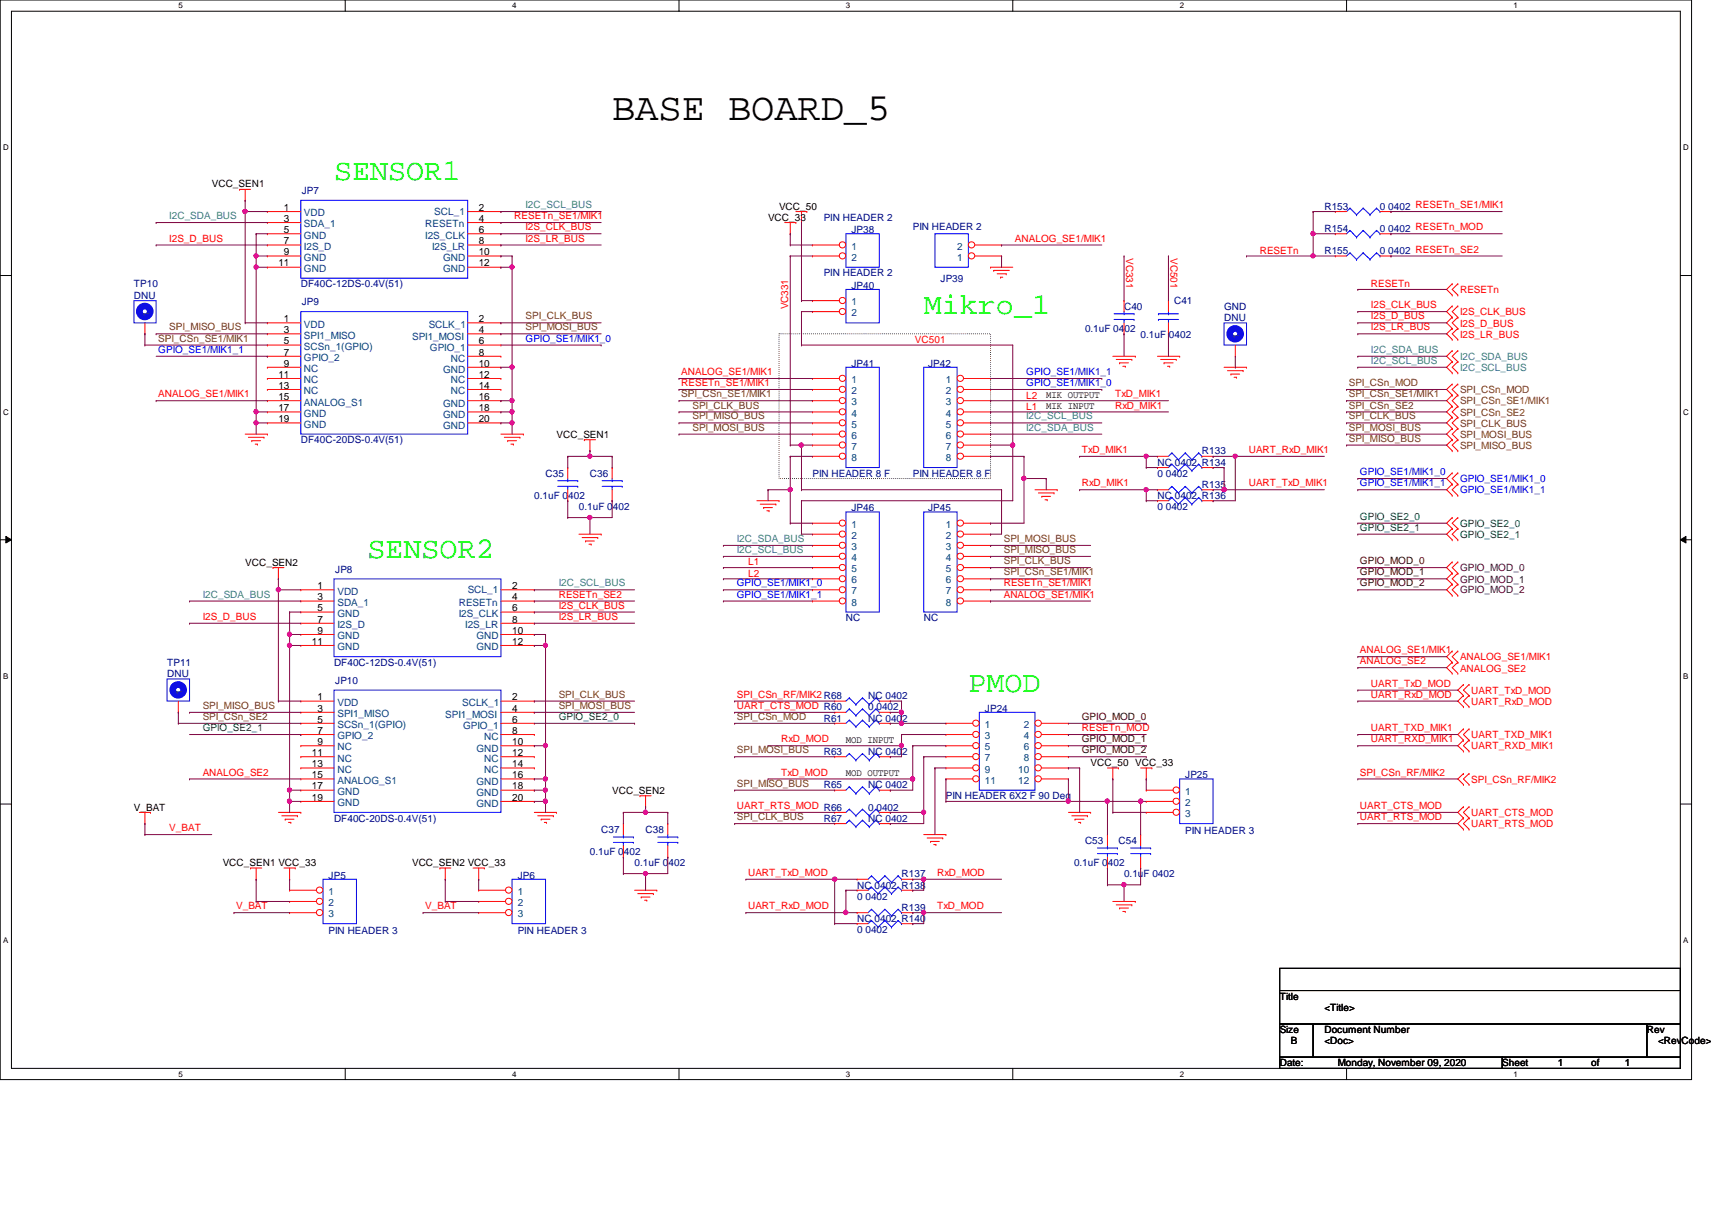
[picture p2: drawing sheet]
<svg xmlns="http://www.w3.org/2000/svg" width="297mm" height="210mm" viewBox="0 0 297 210" stroke-linecap="round" stroke-linejoin="round" font-family="sans-serif">
<defs><g id="words">
<text font-size="6.7" x="106.2" y="20.8">BASE BOARD_5</text>
<g font-size="5.2" fill="#0f0">
<text x="58" y="31.2">SENSOR1</text>
<text x="160.3" y="54.4">Mikro_1</text>
<text x="63.8" y="96.9">SENSOR2</text>
<text x="168" y="120">PMOD</text>
</g>
<g font-size="1.7">
<text x="36.7" y="32.5">VCC_SEN1</text>
<text x="49.3" y="40.4">5</text>
<text x="49.3" y="38.5">3</text>
<text x="49.3" y="36.6">1</text>
<text x="83.1" y="38.5">4</text>
<text x="83.1" y="40.4">6</text>
<text x="83.1" y="36.6">2</text>
<text x="133.3" y="38.3">VCC_33</text>
<text x="135.2" y="36.4">VCC_50</text>
<text x="48.3" y="46.2">11</text>
<text x="49.3" y="42.4">7</text>
<text x="49.3" y="44.3">9</text>
<text x="83.1" y="42.4">8</text>
<text x="83.1" y="44.3">10</text>
<text x="83.1" y="46.2">12</text>
<text x="49.3" y="59.7">5</text>
<text x="49.3" y="57.8">3</text>
<text x="49.3" y="55.9">1</text>
<text x="83.1" y="55.9">2</text>
<text x="83.1" y="57.8">4</text>
<text x="83.1" y="59.7">6</text>
<text x="48.3" y="65.5">11</text>
<text x="49.3" y="63.6">9</text>
<text x="49.3" y="61.7">7</text>
<text x="83.1" y="63.6">10</text>
<text x="83.1" y="61.7">8</text>
<text x="83.1" y="65.5">12</text>
<text x="48.3" y="69.4">15</text>
<text x="48.3" y="71.3">17</text>
<text x="48.3" y="67.4">13</text>
<text x="83.1" y="67.4">14</text>
<text x="83.1" y="69.4">16</text>
<text x="83.1" y="71.3">18</text>
<text x="181.5" y="69">MIK OUTPUT</text>
<text x="181.5" y="70.9">MIK INPUT</text>
<text x="48.3" y="73.2">19</text>
<text x="83.1" y="73.2">20</text>
<text x="96.6" y="75.9">VCC_SEN1</text>
<text x="42.5" y="98.1">VCC_SEN2</text>
<text x="55.1" y="106">5</text>
<text x="55.1" y="108">7</text>
<text x="55.1" y="104.1">3</text>
<text x="55.1" y="102.2">1</text>
<text x="88.9" y="104.1">4</text>
<text x="88.9" y="106">6</text>
<text x="88.9" y="108">8</text>
<text x="88.9" y="102.2">2</text>
<text x="54.1" y="111.8">11</text>
<text x="55.1" y="109.9">9</text>
<text x="88.9" y="109.9">10</text>
<text x="88.9" y="111.8">12</text>
<text x="55.1" y="125.3">5</text>
<text x="55.1" y="123.4">3</text>
<text x="55.1" y="121.5">1</text>
<text x="88.9" y="121.5">2</text>
<text x="88.9" y="123.4">4</text>
<text x="88.9" y="125.3">6</text>
<text x="54.1" y="131.1">11</text>
<text x="55.1" y="129.2">9</text>
<text x="55.1" y="127.3">7</text>
<text x="88.9" y="129.2">10</text>
<text x="88.9" y="127.3">8</text>
<text x="88.9" y="131.1">12</text>
<text x="146.8" y="128.8">MOD INPUT</text>
<text x="54.1" y="135">15</text>
<text x="54.1" y="136.9">17</text>
<text x="54.1" y="133.1">13</text>
<text x="88.9" y="133.1">14</text>
<text x="88.9" y="135">16</text>
<text x="88.9" y="136.9">18</text>
<text x="106.2" y="137.7">VCC_SEN2</text>
<text x="146.8" y="134.6">MOD OUTPUT</text>
<text x="189.2" y="132.9">VCC_50 VCC_33</text>
<text x="23.2" y="140.6">V_BAT</text>
<text x="54.1" y="138.9">19</text>
<text x="88.9" y="138.9">20</text>
<text x="38.6" y="150.3">VCC_SEN1 VCC_33</text>
<text x="71.5" y="150.3">VCC_SEN2 VCC_33</text>
<text x="222" y="173.4">Title</text>
<text x="222" y="179.2">Size</text>
<text x="229.8" y="179.2">Document Number</text>
<text x="229.8" y="175.3">&lt;Title&gt;</text>
<text x="285.7" y="179.2">Rev</text>
<text x="222" y="185">Date:</text>
<text x="224" y="181.1">B</text>
<text x="229.8" y="181.1">&lt;Doc&gt;</text>
<text x="232.1" y="185">Monday, November 09, 2020</text>
<text x="260.6" y="185">Sheet</text>
<text x="270.3" y="185">1</text>
<text x="276.1" y="185">of</text>
<text x="281.9" y="185">1</text>
<text x="287.7" y="181.1">&lt;RevCode&gt;</text>
</g>
<g font-size="1.7" fill="#000080">
<text x="52.4" y="33.7">JP7</text>
<text x="142.9" y="38.3">PIN HEADER 2</text>
<text x="147.7" y="40.4">JP38</text>
<text x="158.4" y="39.8">PIN HEADER 2</text>
<text x="229.8" y="36.4">R153</text>
<text x="229.8" y="40.2">R154</text>
<text x="239.4" y="36.4">0 0402 RESETn_SE1/MIK1</text>
<text x="239.4" y="40.2">0 0402 RESETn_MOD</text>
<text x="142.9" y="48">PIN HEADER 2</text>
<text x="229.8" y="44.1">R155</text>
<text x="239.4" y="44.1">0 0402 RESETn_SE2</text>
<text x="23.2" y="49.9">TP10</text>
<text x="23.2" y="51.8">DNU</text>
<text x="52.2" y="49.9">DF40C-12DS-0.4V(51)</text>
<text x="52.4" y="53">JP9</text>
<text x="147.7" y="50.1">JP40</text>
<text x="163.2" y="48.9">JP39</text>
<text x="195" y="53.8">C40</text>
<text x="203.7" y="52.8">C41</text>
<text x="212.4" y="53.8">GND</text>
<text x="188.3" y="57.6">0.1uF 0402</text>
<text x="197.9" y="58.6">0.1uF 0402</text>
<text x="212.4" y="55.7">DNU</text>
<text x="147.7" y="63.6">JP41</text>
<text x="161" y="63.6">JP42</text>
<text x="52.2" y="76.9">DF40C-20DS-0.4V(51)</text>
<text x="94.7" y="82.7">C35</text>
<text x="102.4" y="82.7">C36</text>
<text x="141" y="82.7">PIN HEADER 8 F</text>
<text x="158.4" y="82.7">PIN HEADER 8 F</text>
<text x="200.8" y="80.8">NC 0402 R134</text>
<text x="200.8" y="82.7">0 0402</text>
<text x="208.5" y="78.8">R133</text>
<text x="92.7" y="86.6">0.1uF 0402</text>
<text x="100.5" y="88.5">0.1uF 0402</text>
<text x="147.7" y="88.7">JP46</text>
<text x="161" y="88.7">JP45</text>
<text x="200.8" y="86.6">NC 0402 R136</text>
<text x="200.8" y="88.5">0 0402</text>
<text x="208.5" y="84.6">R135</text>
<text x="58.2" y="99.3">JP8</text>
<text x="146.8" y="107.8">NC</text>
<text x="160.3" y="107.8">NC</text>
<text x="29" y="115.5">TP11</text>
<text x="29" y="117.4">DNU</text>
<text x="58" y="115.5">DF40C-12DS-0.4V(51)</text>
<text x="58.2" y="118.6">JP10</text>
<text x="142.9" y="125.2">R61</text>
<text x="150.6" y="121.3">NC 0402</text>
<text x="150.6" y="123.2">0 0402</text>
<text x="150.6" y="125.2">NC 0402</text>
<text x="170.9" y="123.4">JP24</text>
<text x="142.9" y="131">R63</text>
<text x="150.6" y="131">NC 0402</text>
<text x="142.9" y="136.7">R65</text>
<text x="150.6" y="136.7">NC 0402</text>
<text x="205.7" y="135">JP25</text>
<text x="58" y="142.5">DF40C-20DS-0.4V(51)</text>
<text x="142.9" y="142.5">R67</text>
<text x="150.6" y="142.5">NC 0402</text>
<text x="150.6" y="140.6">0 0402</text>
<text x="164.1" y="138.7">PIN HEADER 6X2 F 90 Deg</text>
<text x="102.4" y="148.3">0.1uF 0402</text>
<text x="104.3" y="144.5">C37</text>
<text x="112" y="144.5">C38</text>
<text x="188.3" y="146.4">C53</text>
<text x="194.1" y="146.4">C54</text>
<text x="205.7" y="144.7">PIN HEADER 3</text>
<text x="57" y="152.4">JP5</text>
<text x="89.8" y="152.4">JP6</text>
<text x="110.1" y="150.3">0.1uF 0402</text>
<text x="148.7" y="154.1">NC 0402 R138</text>
<text x="156.4" y="152.2">R137</text>
<text x="186.3" y="150.3">0.1uF 0402</text>
<text x="195" y="152.2">0.1uF 0402</text>
<text x="148.7" y="156">0 0402</text>
<text x="148.7" y="159.9">NC 0402 R140</text>
<text x="148.7" y="161.8">0 0402</text>
<text x="156.4" y="158">R139</text>
<text x="57" y="162.1">PIN HEADER 3</text>
<text x="89.8" y="162.1">PIN HEADER 3</text>
</g>
<g font-size="1.7" fill="#408080">
<text x="29.4" y="38">I2C_SDA_BUS</text>
<text x="91.2" y="36.1">I2C_SCL_BUS</text>
<text x="237.9" y="61.2">I2C_SDA_BUS</text>
<text x="237.9" y="63.1">I2C_SCL_BUS</text>
<text x="253.3" y="62.4">I2C_SDA_BUS</text>
<text x="253.3" y="64.3">I2C_SCL_BUS</text>
<text x="178.1" y="72.8">I2C_SCL_BUS</text>
<text x="178.1" y="74.7">I2C_SDA_BUS</text>
<text x="127.8" y="94">I2C_SDA_BUS</text>
<text x="127.8" y="95.9">I2C_SCL_BUS</text>
<text x="96.9" y="101.7">I2C_SCL_BUS</text>
<text x="35.2" y="103.7">I2C_SDA_BUS</text>
</g>
<g font-size="1.7" fill="#f00">
<text x="29.4" y="41.9">I2S_D_BUS</text>
<text x="89.2" y="38">RESETn_SE1/MIK1</text>
<text x="91.2" y="40">I2S_CLK_BUS</text>
<text x="91.2" y="41.9">I2S_LR_BUS</text>
<text x="176.1" y="41.9">ANALOG_SE1/MIK1</text>
<text x="195.4" y="44.8" transform="rotate(90 195.4 44.8)">VC331</text>
<text x="203.1" y="44.8" transform="rotate(90 203.1 44.8)">VC501</text>
<text x="218.6" y="44">RESETn</text>
<text x="136.7" y="53.7" transform="rotate(-90 136.7 53.7)">VC331</text>
<text x="237.9" y="49.8">RESETn</text>
<text x="237.9" y="53.5">I2S_CLK_BUS</text>
<text x="253.3" y="50.8">RESETn</text>
<text x="158.7" y="59.5">VC501</text>
<text x="237.9" y="55.4">I2S_D_BUS</text>
<text x="237.9" y="57.3">I2S_LR_BUS</text>
<text x="253.3" y="54.7">I2S_CLK_BUS</text>
<text x="253.3" y="56.6">I2S_D_BUS</text>
<text x="253.3" y="58.6">I2S_LR_BUS</text>
<text x="118.2" y="65.1">ANALOG_SE1/MIK1</text>
<text x="27.5" y="68.9">ANALOG_SE1/MIK1</text>
<text x="118.2" y="67">RESETn_SE1/MIK1</text>
<text x="178.1" y="69.1">L2</text>
<text x="178.1" y="71.1">L1</text>
<text x="193.5" y="68.9">TxD_MIK1</text>
<text x="193.5" y="70.9">RxD_MIK1</text>
<text x="187.7" y="78.6">TxD_MIK1</text>
<text x="216.7" y="78.6">UART_RxD_MIK1</text>
<text x="187.7" y="84.4">RxD_MIK1</text>
<text x="216.7" y="84.4">UART_TxD_MIK1</text>
<text x="129.8" y="98.1">L1</text>
<text x="129.8" y="100">L2</text>
<text x="174.2" y="101.7">RESETn_SE1/MIK1</text>
<text x="35.2" y="107.5">I2S_D_BUS</text>
<text x="96.9" y="103.7">RESETn_SE2</text>
<text x="96.9" y="105.6">I2S_CLK_BUS</text>
<text x="96.9" y="107.5">I2S_LR_BUS</text>
<text x="174.2" y="103.7">ANALOG_SE1/MIK1</text>
<text x="236" y="113.3">ANALOG_SE1/MIK1</text>
<text x="236" y="115.2">ANALOG_SE2</text>
<text x="237.9" y="119.1">UART_TxD_MOD</text>
<text x="253.3" y="114.6">ANALOG_SE1/MIK1</text>
<text x="253.3" y="116.5">ANALOG_SE2</text>
<text x="127.8" y="123">UART_CTS_MOD R60</text>
<text x="127.8" y="121">SPI_CSn_RF/MIK2 R68</text>
<text x="237.9" y="121">UART_RxD_MOD</text>
<text x="255.3" y="120.4">UART_TxD_MOD</text>
<text x="255.3" y="122.3">UART_RxD_MOD</text>
<text x="135.5" y="128.8">RxD_MOD</text>
<text x="187.7" y="126.8">RESETn_MOD</text>
<text x="237.9" y="126.8">UART_TXD_MIK1</text>
<text x="237.9" y="128.8">UART_RXD_MIK1</text>
<text x="255.3" y="128.1">UART_TXD_MIK1</text>
<text x="255.3" y="130">UART_RXD_MIK1</text>
<text x="35.2" y="134.5">ANALOG_SE2</text>
<text x="135.5" y="134.5">TxD_MOD</text>
<text x="236" y="134.5">SPI_CSn_RF/MIK2</text>
<text x="255.3" y="135.8">SPI_CSn_RF/MIK2</text>
<text x="127.8" y="140.3">UART_RTS_MOD R66</text>
<text x="236" y="140.3">UART_CTS_MOD</text>
<text x="236" y="142.3">UART_RTS_MOD</text>
<text x="255.3" y="141.6">UART_CTS_MOD</text>
<text x="255.3" y="143.5">UART_RTS_MOD</text>
<text x="29.4" y="144.2">V_BAT</text>
<text x="129.8" y="151.9">UART_TxD_MOD</text>
<text x="162.6" y="151.9">RxD_MOD</text>
<text x="41" y="157.7">V_BAT</text>
<text x="73.8" y="157.7">V_BAT</text>
<text x="129.8" y="157.7">UART_RxD_MOD</text>
<text x="162.6" y="157.7">TxD_MOD</text>
</g>
<g font-size="1.7" fill="#004080">
<text x="52.7" y="41.4">GND</text>
<text x="52.7" y="39.5">SDA_1</text>
<text x="52.7" y="37.5">VDD</text>
<text x="73.8" y="39.5">RESETn</text>
<text x="73.8" y="41.4">I2S_CLK</text>
<text x="75.4" y="37.3">SCL_1</text>
<text x="52.7" y="43.3">I2S_D</text>
<text x="52.7" y="45.3">GND</text>
<text x="52.7" y="47.2">GND</text>
<text x="75" y="43.3">I2S_LR</text>
<text x="76.9" y="45.3">GND</text>
<text x="76.9" y="47.2">GND</text>
<text x="147.7" y="43.3">1</text>
<text x="147.7" y="45.2">2</text>
<text x="166.1" y="45.2">1</text>
<text x="166.1" y="43.3">2</text>
<text x="147.7" y="53">1</text>
<text x="25.9" y="55" transform="rotate(-90 25.9 55)">1</text>
<text x="52.7" y="58.8">SPI1_MISO</text>
<text x="52.7" y="56.9">VDD</text>
<text x="71.5" y="59">SPI1_MOSI</text>
<text x="74.4" y="56.9">SCLK_1</text>
<text x="147.7" y="54.9">2</text>
<text x="215.1" y="58.9" transform="rotate(-90 215.1 58.9)">1</text>
<text x="52.7" y="60.7">SCSn_1(GPIO)</text>
<text x="52.7" y="64.6">NC</text>
<text x="52.7" y="62.6">GPIO_2</text>
<text x="74.6" y="60.9">GPIO_1</text>
<text x="76.9" y="64.8">GND</text>
<text x="78.2" y="62.8">NC</text>
<text x="52.7" y="70.4">ANALOG_S1</text>
<text x="52.7" y="68.4">NC</text>
<text x="52.7" y="66.5">NC</text>
<text x="76.9" y="70.5">GND</text>
<text x="78.2" y="66.5">NC</text>
<text x="78.2" y="68.4">NC</text>
<text x="147.7" y="66.5">1</text>
<text x="147.7" y="68.4">2</text>
<text x="147.7" y="70.3">3</text>
<text x="164.1" y="66.5">1</text>
<text x="164.1" y="68.4">2</text>
<text x="164.1" y="70.3">3</text>
<text x="52.7" y="72.3">GND</text>
<text x="52.7" y="74.2">GND</text>
<text x="76.9" y="74.4">GND</text>
<text x="76.9" y="72.5">GND</text>
<text x="147.7" y="72.3">4</text>
<text x="147.7" y="74.2">5</text>
<text x="147.7" y="76.1">6</text>
<text x="164.1" y="72.3">4</text>
<text x="164.1" y="74.2">5</text>
<text x="164.1" y="76.1">6</text>
<text x="147.7" y="78">7</text>
<text x="147.7" y="80">8</text>
<text x="164.1" y="78">7</text>
<text x="164.1" y="80">8</text>
<text x="147.7" y="91.6">1</text>
<text x="147.7" y="93.5">2</text>
<text x="147.7" y="95.4">3</text>
<text x="164.1" y="91.6">1</text>
<text x="164.1" y="93.5">2</text>
<text x="164.1" y="95.4">3</text>
<text x="147.7" y="97.3">4</text>
<text x="147.7" y="99.3">5</text>
<text x="147.7" y="101.2">6</text>
<text x="164.1" y="97.3">4</text>
<text x="164.1" y="99.3">5</text>
<text x="164.1" y="101.2">6</text>
<text x="58.5" y="107">GND</text>
<text x="58.5" y="105.1">SDA_1</text>
<text x="58.5" y="103.2">VDD</text>
<text x="79.6" y="105.1">RESETn</text>
<text x="79.6" y="107">I2S_CLK</text>
<text x="81.1" y="103">SCL_1</text>
<text x="147.7" y="103.1">7</text>
<text x="147.7" y="105.1">8</text>
<text x="164.1" y="103.1">7</text>
<text x="164.1" y="105.1">8</text>
<text x="58.5" y="109">I2S_D</text>
<text x="58.5" y="110.9">GND</text>
<text x="58.5" y="112.8">GND</text>
<text x="80.7" y="109">I2S_LR</text>
<text x="82.7" y="110.9">GND</text>
<text x="82.7" y="112.8">GND</text>
<text x="31.7" y="120.6" transform="rotate(-90 31.7 120.6)">1</text>
<text x="58.5" y="124.4">SPI1_MISO</text>
<text x="58.5" y="122.5">VDD</text>
<text x="77.3" y="124.6">SPI1_MOSI</text>
<text x="80.2" y="122.5">SCLK_1</text>
<text x="58.5" y="126.3">SCSn_1(GPIO)</text>
<text x="58.5" y="130.2">NC</text>
<text x="58.5" y="128.3">GPIO_2</text>
<text x="80.3" y="126.5">GPIO_1</text>
<text x="82.7" y="130.4">GND</text>
<text x="84" y="128.4">NC</text>
<text x="170.9" y="126.3">1</text>
<text x="170.9" y="128.2">3</text>
<text x="170.9" y="130.2">5</text>
<text x="177.6" y="126.3">2</text>
<text x="177.6" y="128.2">4</text>
<text x="177.6" y="130.2">6</text>
<text x="58.5" y="136">ANALOG_S1</text>
<text x="58.5" y="137.9">GND</text>
<text x="58.5" y="134.1">NC</text>
<text x="58.5" y="132.1">NC</text>
<text x="82.7" y="136.2">GND</text>
<text x="84" y="132.1">NC</text>
<text x="84" y="134.1">NC</text>
<text x="170.9" y="132.1">7</text>
<text x="170.9" y="134">9</text>
<text x="170.9" y="135.9">11</text>
<text x="176.7" y="134">10</text>
<text x="176.7" y="135.9">12</text>
<text x="177.6" y="132.1">8</text>
<text x="205.7" y="137.9">1</text>
<text x="58.5" y="139.8">GND</text>
<text x="82.7" y="140">GND</text>
<text x="82.7" y="138.1">GND</text>
<text x="205.7" y="139.8">2</text>
<text x="205.7" y="141.7">3</text>
<text x="57" y="155.2">1</text>
<text x="89.8" y="155.2">1</text>
<text x="57" y="157.2">2</text>
<text x="57" y="159.1">3</text>
<text x="89.8" y="157.2">2</text>
<text x="89.8" y="159.1">3</text>
</g>
<g font-size="1.7" fill="#804000">
<text x="27.5" y="59.3">SPI_CSn_SE1/MIK1</text>
<text x="29.4" y="57.3">SPI_MISO_BUS</text>
<text x="91.2" y="55.4">SPI_CLK_BUS</text>
<text x="91.2" y="57.3">SPI_MOSI_BUS</text>
<text x="118.2" y="68.9">SPI_CSn_SE1/MIK1</text>
<text x="120.1" y="70.9">SPI_CLK_BUS</text>
<text x="234" y="67">SPI_CSn_MOD</text>
<text x="234" y="70.9">SPI_CSn_SE2</text>
<text x="234" y="68.9">SPI_CSn_SE1/MIK1</text>
<text x="253.3" y="68.2">SPI_CSn_MOD</text>
<text x="253.3" y="70.1">SPI_CSn_SE1/MIK1</text>
<text x="120.1" y="72.8">SPI_MISO_BUS</text>
<text x="120.1" y="74.7">SPI_MOSI_BUS</text>
<text x="234" y="72.8">SPI_CLK_BUS</text>
<text x="234" y="74.7">SPI_MOSI_BUS</text>
<text x="234" y="76.6">SPI_MISO_BUS</text>
<text x="253.3" y="72.1">SPI_CSn_SE2</text>
<text x="253.3" y="74">SPI_CLK_BUS</text>
<text x="253.3" y="75.9">SPI_MOSI_BUS</text>
<text x="253.3" y="77.9">SPI_MISO_BUS</text>
<text x="174.2" y="94">SPI_MOSI_BUS</text>
<text x="174.2" y="95.9">SPI_MISO_BUS</text>
<text x="174.2" y="97.9">SPI_CLK_BUS</text>
<text x="174.2" y="99.8">SPI_CSn_SE1/MIK1</text>
<text x="35.2" y="123">SPI_MISO_BUS</text>
<text x="35.2" y="124.9">SPI_CSn_SE2</text>
<text x="96.9" y="121">SPI_CLK_BUS</text>
<text x="96.9" y="123">SPI_MOSI_BUS</text>
<text x="127.8" y="124.9">SPI_CSn_MOD</text>
<text x="127.8" y="130.7">SPI_MOSI_BUS</text>
<text x="127.8" y="136.5">SPI_MISO_BUS</text>
<text x="127.8" y="142.3">SPI_CLK_BUS</text>
</g>
<g font-size="1.7" fill="#00f">
<text x="91.2" y="59.3">GPIO_SE1/MIK1_0</text>
<text x="27.5" y="61.2">GPIO_SE1/MIK1_1</text>
<text x="178.1" y="65.1">GPIO_SE1/MIK1_1</text>
<text x="178.1" y="67">GPIO_SE1/MIK1_0</text>
<text x="236" y="82.4">GPIO_SE1/MIK1_0</text>
<text x="253.3" y="83.7">GPIO_SE1/MIK1_0</text>
<text x="236" y="84.4">GPIO_SE1/MIK1_1</text>
<text x="253.3" y="85.6">GPIO_SE1/MIK1_1</text>
<text x="127.8" y="101.7">GPIO_SE1/MIK1_0</text>
<text x="127.8" y="103.7">GPIO_SE1/MIK1_1</text>
</g>
<g font-size="1.7" fill="#008000">
<text x="236" y="90.2">GPIO_SE2_0</text>
<text x="236" y="92.1">GPIO_SE2_1</text>
<text x="253.3" y="91.4">GPIO_SE2_0</text>
<text x="253.3" y="93.3">GPIO_SE2_1</text>
<text x="96.9" y="124.9">GPIO_SE2_0</text>
<text x="35.2" y="126.8">GPIO_SE2_1</text>
</g>
<g font-size="1.7" fill="#400000">
<text x="236" y="97.9">GPIO_MOD_0</text>
<text x="236" y="99.8">GPIO_MOD_1</text>
<text x="236" y="101.7">GPIO_MOD_2</text>
<text x="187.7" y="124.9">GPIO_MOD_0</text>
<text x="187.7" y="128.8">GPIO_MOD_1</text>
<text x="187.7" y="130.7">GPIO_MOD_2</text>
</g>
<g font-size="1.7" fill="#400040">
<text x="253.3" y="99.1">GPIO_MOD_0</text>
<text x="253.3" y="101">GPIO_MOD_1</text>
<text x="253.3" y="103">GPIO_MOD_2</text>
</g>
<g font-size="1.4">
<text x="30.9" y="1.4">5</text>
<text x="88.9" y="1.4">4</text>
<text x="146.8" y="1.4">3</text>
<text x="204.7" y="1.4">2</text>
<text x="262.6" y="1.4">1</text>
<text x=".5" y="26.1">D</text>
<text x="292.1" y="26.1">D</text>
<text x=".5" y="71.9">C</text>
<text x="292.1" y="71.9">C</text>
<text x=".5" y="117.8">B</text>
<text x="292.1" y="117.8">B</text>
<text x=".5" y="163.6">A</text>
<text x="292.1" y="163.6">A</text>
<text x="30.9" y="186.8">5</text>
<text x="88.9" y="186.8">4</text>
<text x="146.8" y="186.8">3</text>
<text x="204.7" y="186.8">2</text>
<text x="262.6" y="186.8">1</text>
</g>
</g></defs>
<path d="M0 0h293.5v187.3h-293.5zM2 1.9h289.5v183.4h-289.5z" fill="none" stroke="#000" stroke-width=".17"/>
<g fill="#fff">
<path d="M30.9 .2h.8v1.5h-.8z"/>
<path d="M30.9 185.5h.8v1.6h-.8z"/>
</g>
<path d="M59.9 0v1.9M59.9 185.3v2" fill="none" stroke="#000" stroke-width=".17"/>
<g fill="#fff">
<path d="M88.9 .2h.7v1.5h-.7z"/>
<path d="M88.9 185.5h.7v1.6h-.7z"/>
</g>
<path d="M117.8 0v1.9M117.8 185.3v2" fill="none" stroke="#000" stroke-width=".17"/>
<g fill="#fff">
<path d="M146.8 .2h.7v1.5h-.7z"/>
<path d="M146.8 185.5h.7v1.6h-.7z"/>
</g>
<path d="M175.7 0v1.9M175.7 185.3v2" fill="none" stroke="#000" stroke-width=".17"/>
<g fill="#fff">
<path d="M204.7 .2h.7v1.5h-.7z"/>
<path d="M204.7 185.5h.7v1.6h-.7z"/>
</g>
<path d="M233.6 0v1.9M233.6 185.3v2" fill="none" stroke="#000" stroke-width=".17"/>
<g fill="#fff">
<path d="M262.6 .2h.8v1.5h-.8z"/>
<path d="M262.6 185.5h.8v1.6h-.8z"/>
<path d="M.5 24.8h1v1.6h-1z"/>
<path d="M292.1 24.8h.9v1.6h-.9z"/>
<path d="M.5 70.7h1v1.5h-1z"/>
<path d="M292.1 70.7h.9v1.5h-.9z"/>
</g>
<path d="M0 47.8h2M291.5 47.8h2" fill="none" stroke="#000" stroke-width=".17"/>
<g fill="#fff">
<path d="M.5 116.5h.9v1.6h-.9z"/>
<path d="M292.1 116.5h.8v1.6h-.8z"/>
</g>
<path d="M0 93.6h2M1 93l1 .6-1 .6zM291.5 93.6l1-.6v1.2zM291.5 93.6h2" fill="none" stroke="#000" stroke-width=".17"/>
<path d="M1 93l1 .6-1 .6zM291.5 93.6l1-.6v1.2z" fill="#000"/>
<g fill="#fff">
<path d="M.5 162.4h.9v1.5h-.9z"/>
<path d="M292.1 162.4h.8v1.5h-.8z"/>
</g>
<path d="M0 139.5h2M291.5 139.5h2M222 168h69.5v3.8h-69.5zM222 171.8h69.5v5.8h-69.5zM222 177.6h5.8v5.8h-5.8zM227.8 177.6h57.9v5.8h-57.9zM285.7 177.6h5.8v5.8h-5.8zM222 183.4h38.6v1.9h-38.6zM260.6 183.4h30.9v1.9h-30.9z" fill="none" stroke="#000" stroke-width=".17"/>
<path d="M135.2 57.9h36.7v25.1h-36.7z" fill="none" stroke="#000" stroke-width=".17" stroke-dasharray="0 .3"/>
<g fill="none" stroke="#f00" stroke-width=".17">
<path d="M41.6 32.9h.1M41.6 32.9h1.9M42.5 34.8h.1M42.5 32.9v1.9M136.1 38.6h2M137.1 38.6v2M138.1 38.6h.1M138.1 36.7h1.9M139.1 38.6h.1M139.1 36.7v1.9M140 36.7h.1M137.1 40.6h.1"/>
<path d="M171.9 46.4h.1M171.9 46.4h3.8M172.4 46.9h.1M172.4 46.9h2.7M173 47.5h1.6M173.6 48.1h.1M173.6 48.1h.4M174.6 47.5h.1M252 49.2h.1M252 51.2h.1M252 53.1h.1M252 55h.1"/>
<path d="M252 57h.1M252 58.9h.1M252 49.2l-1 1 1 1M252 53.1l-1 1 1 .9M252 55l-1 1 1 1M252 57l-1 .9 1 1M252.9 51.2h.1M252.9 49.2h.1M252.9 55h.1M252.9 53.1h.1M252.9 57h.1M252.9 58.9h.1"/>
<path d="M252.9 49.2l-.9 1 .9 1M252.9 53.1l-.9 1 .9 .9M252.9 55l-.9 1 .9 1M252.9 57l-.9 .9 .9 1M42.5 75.3h3.9M43.1 75.9h2.7M43.7 76.5h.1M43.7 76.5h1.5M44.3 77h.4M44.7 77h.1M45.8 75.9h.1M46.4 75.3h.1"/>
<path d="M86.9 75.3h3.9M87.5 75.9h2.7M88.1 76.5h.1M88.1 76.5h1.5M88.6 77h.5M89.1 77h.1M90.2 75.9h.1M90.8 75.3h.1M101.4 76.3h.1M101.4 76.3h1.9M102.4 78.2h.1M102.4 76.3v1.9"/>
<path d="M193.1 61.8h3.9M193.7 62.4h2.7M194.3 62.9h.1M194.3 62.9h1.5M194.8 63.5h.4M195.2 63.5h.1M196.4 62.4h.1M197 61.8h.1M200.8 61.8h3.9M201.4 62.4h2.7M202 62.9h.1M202 62.9h1.5"/>
<path d="M202.6 63.5h.3M202.9 63.5h.1M204.1 62.4h.1M204.7 61.8h.1M212.4 63.7h3.9M213 64.3h2.7M213.6 64.9h.1M213.6 64.9h1.5M214.1 65.4h.4M214.5 65.4h.1M215.7 64.3h.1M216.3 63.7h.1"/>
<path d="M252 60.8h.1M252 62.7h.1M252 64.7h.1M252 66.6h.1M252 68.5h.1M252 70.5h.1M252 72.4h.1M252 74.3h.1M252 76.3h.1M252 78.2h.1M252 60.8l-1 1 1 .9M252 62.7l-1 1 1 1"/>
<path d="M252 66.6l-1 1 1 .9M252 70.5l-1 1 1 .9M252 72.4l-1 1 1 .9M252 74.3l-1 1 1 1M252 76.3l-1 .9 1 1M252 68.5l-1 1 1 1M252.9 62.7h.1M252.9 60.8h.1M252.9 64.7h.1M252.9 68.5h.1M252.9 66.6h.1M252.9 72.4h.1"/>
<path d="M252.9 70.5h.1M252.9 74.3h.1M252.9 76.3h.1M252.9 78.2h.1M252.9 60.8l-.9 1 .9 .9M252.9 62.7l-.9 1 .9 1M252.9 66.6l-.9 1 .9 .9M252.9 70.5l-.9 1 .9 .9M252.9 72.4l-.9 1 .9 .9M252.9 74.3l-.9 1 .9 1M252.9 76.3l-.9 .9 .9 1M252.9 68.5l-.9 1 .9 1"/>
<path d="M47.4 98.5h.1M47.4 98.5h1.9M48.3 98.5v1.9M100.5 92.7h3.8M101 93.3h2.7M101.6 93.9h.1M101.6 93.9h1.5M102.2 94.4h.4M102.6 94.4h.1M103.7 93.3h.1M104.3 92.7h.1M131.3 86.9h3.9"/>
<path d="M131.9 87.5h2.7M132.5 88.1h.1M132.5 88.1h1.5M133.1 88.6h.3M133.4 88.6h.1M134.6 87.5h.1M135.2 86.9h.1M179.6 85h3.8M180.2 85.5h2.7M180.8 86.1h.1M180.8 86.1h1.5M181.3 86.7h.4"/>
<path d="M181.7 86.7h.1M182.9 85.5h.1M183.4 85h.1M252 82h.1M252 84h.1M252 85.9h.1M252 89.8h.1M252 91.7h.1M252 93.6h.1M252 97.5h.1M252 99.4h.1M252 82l-1 1 1 1"/>
<path d="M252 84l-1 1 1 .9M252 89.8l-1 1 1 .9M252 91.7l-1 1 1 .9M252 97.5l-1 1 1 .9M252 99.4l-1 1 1 .9M252.9 84h.1M252.9 82h.1M252.9 85.9h.1M252.9 91.7h.1M252.9 89.8h.1M252.9 93.6h.1M252.9 99.4h.1"/>
<path d="M252.9 97.5h.1M252.9 82l-.9 1 .9 1M252.9 84l-.9 1 .9 .9M252.9 89.8l-.9 1 .9 .9M252.9 91.7l-.9 1 .9 .9M252.9 97.5l-.9 1 .9 .9M252.9 99.4l-.9 1 .9 .9M48.3 100.4h.1M252 112.9h.1M252 114.9h.1M252 116.8h.1M252 101.3h.1"/>
<path d="M252 103.3h.1M252 112.9l-1 1 1 1M252 114.9l-1 .9 1 1M252 101.3l-1 1 1 1M252.9 114.9h.1M252.9 112.9h.1M252.9 116.8h.1M252.9 101.3h.1M252.9 103.3h.1M252.9 112.9l-.9 1 .9 1M252.9 114.9l-.9 .9 .9 1M252.9 101.3l-.9 1 .9 1"/>
<path d="M253.9 118.7h.1M253.9 118.7l-1 1 1 .9M254.9 118.7h.1M254.9 118.7l-1 1 1 .9M52.2 125.5h.1M52.2 135.1h.1M52.2 137.1h.1M52.2 139h.1M52.2 123.6h.1M52.2 133.2h.1M52.2 129.4h.1M52.2 127.4h.1"/>
<path d="M52.2 131.3h.1M52.2 121.6h.1M52.2 133.2h5.8M52.2 131.3h5.8M52.2 125.5h5.8M52.2 129.4h5.8M52.2 135.1h5.8M52.2 137.1h5.8M52.2 139h5.8M52.2 121.6h5.8M52.2 123.6h5.8M52.2 127.4h5.8"/>
<path d="M86.9 133.2h5.8M86.9 131.3h5.8M86.9 125.5h5.8M86.9 129.4h5.8M86.9 135.1h5.8M86.9 137.1h5.8M86.9 139h5.8M86.9 121.6h5.8M86.9 123.6h5.8M86.9 127.4h5.8M92.7 129.4h.1M92.7 139h.1"/>
<path d="M92.7 121.6h.1M92.7 123.6h.1M92.7 127.4h.1M92.7 125.5h.1M92.7 131.3h.1M92.7 133.2h.1M92.7 135.1h.1M92.7 137.1h.1M111 138h.1M111 138h2M112 140h.1M112 138v2"/>
<path d="M144.8 131.3h.1M144.8 131.3h2M152.6 131.3h1.9M154.5 131.3h.1M192.1 133.2h2M193.1 135.1h.1M193.1 133.2v1.9M194.1 133.2h.1M197.9 133.2h2M198.9 135.1h.1M198.9 133.2v1.9M199.9 133.2h.1"/>
<path d="M253.9 120.6h.1M253.9 122.6h.1M253.9 126.4h.1M253.9 128.4h.1M253.9 130.3h.1M253.9 134.2h.1M253.9 136.1h.1M253.9 140h.1M253.9 120.6l-1 1 1 1M253.9 126.4l-1 1 1 1M253.9 128.4l-1 1 1 .9M253.9 134.2l-1 .9 1 1"/>
<path d="M253.9 140l-1 .9 1 1M254.9 120.6h.1M254.9 122.6h.1M254.9 128.4h.1M254.9 126.4h.1M254.9 130.3h.1M254.9 136.1h.1M254.9 134.2h.1M254.9 140h.1M254.9 120.6l-1 1 1 1M254.9 126.4l-1 1 1 1M254.9 128.4l-1 1 1 .9"/>
<path d="M254.9 134.2l-1 .9 1 1M254.9 140l-1 .9 1 1M24.2 140.9h1.9M25.1 142.9h.1M25.1 140.9v2M26.1 140.9h.1M43.5 150.6h.1M43.5 150.6h1.9M44.4 152.5h.1M44.4 150.6v1.9M48.3 140.9h3.9M48.9 141.5h2.7"/>
<path d="M49.3 150.6h1.9M49.5 142.1h.1M49.5 142.1h1.5M50 142.7h.5M50.2 152.5h.1M50.2 150.6v1.9M50.5 142.7h.1M51.2 150.6h.1M51.6 141.5h.1M52.2 140.9h.1M76.3 150.6h.1M76.3 150.6h1.9"/>
<path d="M77.3 152.5h.1M77.3 150.6v1.9M82.1 150.6h1.9M83.1 152.5h.1M83.1 150.6v1.9M84 150.6h.1M92.7 140.9h3.9M93.3 141.5h2.7M93.9 142.1h.1M93.9 142.1h1.5M94.4 142.7h.4M94.8 142.7h.1"/>
<path d="M96 141.5h.1M96.6 140.9h.1M110.1 154.4h3.9M110.7 155h2.7M111.2 155.6h.1M111.2 155.6h1.6M111.8 156.2h.4M112.2 156.2h.1M113.4 155h.1M114 154.4h.1M144.8 142.9h.1M144.8 142.9h2"/>
<path d="M152.6 142.9h1.9M154.5 142.9h.1M160.3 144.8h3.8M160.9 145.4h2.7M161.5 146h.1M161.5 146h1.5M162 146.5h.4M162.4 146.5h.1M163.6 145.4h.1M164.1 144.8h.1M185.4 140.9h3.8M186 141.5h2.7"/>
<path d="M186.5 142.1h.1M186.5 142.1h1.6M187.1 142.7h.4M187.5 142.7h.1M188.7 141.5h.1M189.2 140.9h.1M193.1 156.4h3.9M193.7 157h2.7M194.3 157.5h.1M194.3 157.5h1.5M194.8 158.1h.4M195.2 158.1h.1"/>
<path d="M196.4 157h.1M197 156.4h.1M253.9 141.9h.1M253.9 143.8h.1M253.9 141.9l-1 1 1 .9M254.9 141.9h.1M254.9 143.8h.1M254.9 141.9l-1 1 1 .9"/>
</g>
<g fill="none" stroke="#00f" stroke-width=".17">
<path d="M58 119.7h28.9v21.2h-28.9zM147.4 130.7h.1M147.4 130.7l-.6 .6M147.4 130.7l1.1 1.2M148.5 131.9h.1M149.6 130.7h.1M149.6 130.7l-1.1 1.2M149.6 130.7l1.2 1.2M150.8 131.9h.1M152 130.7h.1M152 130.7l-1.2 1.2M152 130.7l.6 .6"/>
<path d="M152.6 131.3h.1M88.9 152.5h5.8v7.7h-5.8zM147.4 142.3h.1M147.4 142.3l-.6 .6M147.4 142.3l1.1 1.1M148.5 143.4h.1M149.6 142.3h.1M149.6 142.3l-1.1 1.1M149.6 142.3l1.2 1.1M150.8 143.4h.1M152 142.3h.1M152 142.3l-1.2 1.1"/>
<path d="M152 142.3l.6 .6M152.6 142.9h.1"/>
</g>
<circle cx="88.3" cy="154.4" r=".55" fill="#fff"/>
<g fill="none" stroke="#f00" stroke-width=".17">
<path d="M83.1 154.4h.1M83.1 154.4h4.6"/>
<circle cx="88.3" cy="154.4" r=".55"/>
</g>
<circle cx="88.3" cy="156.4" r=".55" fill="#fff"/>
<g fill="none" stroke="#f00" stroke-width=".17">
<path d="M83.1 156.4h.1M83.1 156.4h4.6"/>
<circle cx="88.3" cy="156.4" r=".55"/>
</g>
<circle cx="88.3" cy="158.3" r=".55" fill="#fff"/>
<g fill="none" stroke="#f00" stroke-width=".17">
<path d="M46.4 38.6h.1M46.4 36.7h.1M46.4 38.6h5.8M46.4 36.7h5.8M81.1 38.6h5.8M81.1 36.7h5.8M86.9 38.6h.1M86.9 36.7h.1M46.4 40.6h.1M46.4 42.5h.1M46.4 44.4h.1M46.4 46.4h.1"/>
<path d="M46.4 40.6h5.8M46.4 42.5h5.8M46.4 44.4h5.8M46.4 46.4h5.8M81.1 40.6h5.8M81.1 42.5h5.8M81.1 44.4h5.8M81.1 46.4h5.8M86.9 40.6h.1M86.9 42.5h.1M86.9 44.4h.1M86.9 46.4h.1"/>
<path d="M83.1 158.3h.1M83.1 158.3h4.6"/>
<circle cx="88.3" cy="158.3" r=".55"/>
</g>
<path d="M52.2 34.8h28.9v13.5h-28.9zM146.8 88.8h5.8v17.4h-5.8z" fill="none" stroke="#00f" stroke-width=".17"/>
<circle cx="146.2" cy="90.7" r=".55" fill="#fff"/>
<g fill="none" stroke="#f00" stroke-width=".17">
<path d="M141 90.8h.1M141 90.8h4.6"/>
<circle cx="146.2" cy="90.7" r=".55"/>
</g>
<circle cx="146.2" cy="92.6" r=".55" fill="#fff"/>
<g fill="none" stroke="#f00" stroke-width=".17">
<path d="M141 92.7h.1M141 92.7h4.6"/>
<circle cx="146.2" cy="92.6" r=".55"/>
</g>
<circle cx="146.2" cy="94.6" r=".55" fill="#fff"/>
<g fill="none" stroke="#f00" stroke-width=".17">
<path d="M141 94.6h.1M141 94.6h4.6"/>
<circle cx="146.2" cy="94.6" r=".55"/>
</g>
<circle cx="146.2" cy="96.5" r=".55" fill="#fff"/>
<g fill="none" stroke="#f00" stroke-width=".17">
<path d="M141 96.5h.1M141 96.5h4.6"/>
<circle cx="146.2" cy="96.5" r=".55"/>
</g>
<circle cx="146.2" cy="98.4" r=".55" fill="#fff"/>
<g fill="none" stroke="#f00" stroke-width=".17">
<path d="M141 98.5h.1M141 98.5h4.6"/>
<circle cx="146.2" cy="98.4" r=".55"/>
</g>
<circle cx="146.2" cy="100.4" r=".55" fill="#fff"/>
<g fill="none" stroke="#f00" stroke-width=".17">
<path d="M141 100.4h.1M141 100.4h4.6"/>
<circle cx="146.2" cy="100.4" r=".55"/>
</g>
<circle cx="146.2" cy="102.3" r=".55" fill="#fff"/>
<g fill="none" stroke="#f00" stroke-width=".17">
<path d="M141 102.3h.1M141 102.3h4.6"/>
<circle cx="146.2" cy="102.3" r=".55"/>
</g>
<circle cx="146.2" cy="104.2" r=".55" fill="#fff"/>
<g fill="none" stroke="#f00" stroke-width=".17">
<path d="M202.7 52.2h.1M202.7 57.9h.1M202.7 52.2v1.9M202.7 56v1.9M200.8 79.2h.1M200.8 79.2h1.9M208.5 79.2h2M210.5 79.2h.1M141 104.3h.1M141 104.3h4.6M144.8 121.6h.1M144.8 121.6h2"/>
<path d="M152.6 121.6h1.9M154.5 121.6h.1"/>
<circle cx="146.2" cy="104.2" r=".55"/>
</g>
<g fill="none" stroke="#00f" stroke-width=".17">
<path d="M146.8 40.6h5.8v5.8h-5.8zM201 55.4h.1M201 54.4h.1M201 55.4h3.5M201 54.4h3.5M202.7 54.4h.1M202.7 55.4h.1M202.7 54.1v.3M202.7 55.4v.6M203.3 78.6h.1M203.3 78.6l-.6 .6M203.3 78.6l1.2 1.2"/>
<path d="M204.5 79.8h.1M205.7 78.6h.1M205.7 78.6l-1.2 1.2M205.7 78.6l1.1 1.2M206.8 79.8h.1M208 78.6h.1M208 78.6l-1.2 1.2M208 78.6l.5 .6M208.5 79.2h.1M147.4 121.1h.1M147.4 121.1l-.6 .5M147.4 121.1l1.1 1.1"/>
<path d="M148.5 122.2h.1M149.6 121.1h.1M149.6 121.1l-1.1 1.1M149.6 121.1l1.2 1.1M150.8 122.2h.1M152 121.1h.1M152 121.1l-1.2 1.1M152 121.1l.6 .5M152.6 121.6h.1"/>
</g>
<circle cx="146.2" cy="42.5" r=".55" fill="#fff"/>
<g fill="none" stroke="#f00" stroke-width=".17">
<path d="M141 42.5h.1M141 42.5h4.6"/>
<circle cx="146.2" cy="42.5" r=".55"/>
</g>
<circle cx="146.2" cy="44.4" r=".55" fill="#fff"/>
<g fill="none" stroke="#f00" stroke-width=".17">
<path d="M141 44.4h.1M141 44.4h4.6M200.8 81.1h.1M200.8 81.1h1.9M208.5 81.1h2M210.5 81.1h.1M144.8 123.6h.1M144.8 123.6h2M152.6 123.6h1.9M154.5 123.6h.1"/>
<circle cx="146.2" cy="44.4" r=".55"/>
</g>
<g fill="none" stroke="#00f" stroke-width=".17">
<path d="M162.2 40.6h5.8v5.8h-5.8zM203.3 80.5h.1M203.3 80.5l-.6 .6M203.3 80.5l1.2 1.2M204.5 81.7h.1M205.7 80.5h.1M205.7 80.5l-1.2 1.2M205.7 80.5l1.1 1.2M206.8 81.7h.1M208 80.5h.1M208 80.5l-1.2 1.2M208 80.5l.5 .6"/>
<path d="M208.5 81.1h.1M147.4 123h.1M147.4 123l-.6 .6M147.4 123l1.1 1.1M148.5 124.1h.1M149.6 123h.1M149.6 123l-1.1 1.1M149.6 123l1.2 1.1M150.8 124.1h.1M152 123h.1M152 123l-1.2 1.1M152 123l.6 .6"/>
<path d="M152.6 123.6h.1"/>
</g>
<circle cx="168.6" cy="44.4" r=".55" fill="#fff"/>
<g fill="none" stroke="#f00" stroke-width=".17">
<path d="M169.2 44.4h4.6M173.8 44.4h.1"/>
<circle cx="168.6" cy="44.4" r=".55"/>
</g>
<circle cx="168.6" cy="42.5" r=".55" fill="#fff"/>
<g fill="none" stroke="#f00" stroke-width=".17">
<path d="M231.7 36.7h.1M231.7 36.7h1.9M239.4 36.7h1.9M241.3 36.7h.1M46.4 59.9h.1M46.4 57.9h.1M46.4 56h.1M46.4 59.9h5.8M46.4 56h5.8M46.4 57.9h5.8M81.1 59.9h5.8M81.1 56h5.8"/>
<path d="M81.1 57.9h5.8M86.9 56h.1M86.9 57.9h.1M86.9 59.9h.1M169.2 42.5h4.6M173.8 42.5h.1M195 52.2h.1M195 57.9h.1M195 52.2v1.9M195 56v1.9M214.3 59.9v1.9M46.4 69.5h.1"/>
<path d="M46.4 71.5h.1M46.4 73.4h.1M46.4 67.6h.1M46.4 63.7h.1M46.4 61.8h.1M46.4 65.7h.1M46.4 63.7h5.8M46.4 69.5h5.8M46.4 71.5h5.8M46.4 73.4h5.8M46.4 67.6h5.8M46.4 61.8h5.8"/>
<path d="M46.4 65.7h5.8M81.1 63.7h5.8M81.1 69.5h5.8M81.1 71.5h5.8M81.1 73.4h5.8M81.1 67.6h5.8M81.1 61.8h5.8M81.1 65.7h5.8M86.9 63.7h.1M86.9 73.4h.1M86.9 61.8h.1M86.9 65.7h.1"/>
<path d="M86.9 67.6h.1M86.9 69.5h.1M86.9 71.5h.1M214.3 61.8h.1M200.8 85h.1M200.8 86.9h.1M200.8 85h1.9M200.8 86.9h1.9M208.5 85h2M208.5 86.9h2M210.5 85h.1M210.5 86.9h.1"/>
<path d="M30.9 123.6h.1M30.9 121.6v2M144.8 125.5h.1M144.8 125.5h2M152.6 125.5h1.9M154.5 125.5h.1M108.2 142.9h.1M108.2 148.7h.1M108.2 142.9v1.9M108.2 146.7v2"/>
<circle cx="168.6" cy="42.5" r=".55"/>
</g>
<g fill="none" stroke="#00f" stroke-width=".17">
<path d="M234.2 36.1h.1M234.2 36.1l-.6 .6M234.2 36.1l1.2 1.2M235.4 37.3h.1M236.5 36.1h.1M236.5 36.1l-1.1 1.2M236.5 36.1l1.2 1.2M237.7 37.3h.1M238.8 36.1h.1M238.8 36.1l-1.1 1.2M238.8 36.1l.6 .6M239.4 36.7h.1"/>
<path d="M52.2 54.1h28.9v21.2h-28.9zM146.8 50.2h5.8v5.8h-5.8zM193.3 55.4h3.5M193.3 54.4h3.5M195 54.4h.1M195 55.4h.1M195 54.1v.3M195 55.4v.6M196.8 55.4h.1M196.8 54.4h.1M212.4 56h3.9v3.9h-3.9zM203.3 84.4h.1"/>
<path d="M203.3 86.3h.1M203.3 84.4l-.6 .6M203.3 84.4l1.2 1.1M203.3 86.3l-.6 .6M203.3 86.3l1.2 1.2M204.5 85.5h.1M204.5 87.5h.1M205.7 84.4h.1M205.7 86.3h.1M205.7 84.4l-1.2 1.1M205.7 84.4l1.1 1.1M205.7 86.3l-1.2 1.2"/>
<path d="M205.7 86.3l1.1 1.2M206.8 85.5h.1M206.8 87.5h.1M208 84.4h.1M208 86.3h.1M208 84.4l-1.2 1.1M208 84.4l.5 .6M208 86.3l-1.2 1.2M208 86.3l.5 .6M208.5 85h.1M208.5 86.9h.1M29 117.8h3.9v3.8h-3.9z"/>
<path d="M147.4 124.9h.1M147.4 124.9l-.6 .6M147.4 124.9l1.1 1.2M148.5 126.1h.1M149.6 124.9h.1M149.6 124.9l-1.1 1.2M149.6 124.9l1.2 1.2M150.8 126.1h.1M152 124.9h.1M152 124.9l-1.2 1.2M152 124.9l.6 .6M152.6 125.5h.1"/>
<path d="M106.4 146.1h3.5M106.4 145.2h3.5M108.2 145.2h.1M108.2 146.1h.1M108.2 144.8v.4M108.2 146.1v.6M109.9 146.1h.1M109.9 145.2h.1"/>
</g>
<g fill="none" stroke="#00f" stroke-width="1.1">
<circle cx="214.3" cy="57.9" r=".95"/>
<circle cx="30.9" cy="119.7" r=".95"/>
</g>
<circle cx="146.2" cy="52.1" r=".55" fill="#fff"/>
<g fill="none" stroke="#f00" stroke-width=".17">
<path d="M141 52.2h.1M141 52.2h4.6"/>
<circle cx="146.2" cy="52.1" r=".55"/>
</g>
<circle cx="146.2" cy="54" r=".55" fill="#fff"/>
<g fill="none" stroke="#f00" stroke-width=".17">
<path d="M141 54.1h.1M141 54.1h4.6M231.7 40.6h.1M231.7 40.6h1.9M239.4 40.6h1.9M241.3 40.6h.1M144.8 137.1h.1M144.8 137.1h2M152.6 137.1h1.9M154.5 137.1h.1M115.9 142.9h.1M115.9 148.7h.1"/>
<path d="M115.9 142.9v1.9M115.9 146.7v2M192.1 144.8h.1M192.1 150.6h.1M192.1 144.8v1.9M192.1 148.7v1.9"/>
<circle cx="146.2" cy="54" r=".55"/>
</g>
<g fill="none" stroke="#00f" stroke-width=".17">
<path d="M234.2 40h.1M234.2 40l-.6 .6M234.2 40l1.2 1.1M236.5 40h.1M236.5 40l-1.1 1.1M236.5 40l1.2 1.1M238.8 40h.1M238.8 40l-1.1 1.1M238.8 40l.6 .6M235.4 41.1h.1M237.7 41.1h.1M239.4 40.6h.1"/>
<path d="M147.4 136.5h.1M147.4 136.5l-.6 .6M147.4 136.5l1.1 1.2M148.5 137.7h.1M149.6 136.5h.1M149.6 136.5l-1.1 1.2M149.6 136.5l1.2 1.2M150.8 137.7h.1M152 136.5h.1M152 136.5l-1.2 1.2M152 136.5l.6 .6M152.6 137.1h.1"/>
<path d="M169.9 123.6h9.7v13.5h-9.7zM114.1 146.1h3.5M114.1 145.2h3.5M115.9 145.2h.1M115.9 146.1h.1M115.9 144.8v.4M115.9 146.1v.6M117.6 146.1h.1M117.6 145.2h.1M190.4 148.1h3.5M190.4 147.1h3.5M192.1 147.1h.1"/>
<path d="M192.1 148.1h.1M192.1 146.7v.4M192.1 148.1v.6M193.9 148.1h.1M193.9 147.1h.1"/>
</g>
<circle cx="169.3" cy="125.4" r=".55" fill="#fff"/>
<g fill="none" stroke="#f00" stroke-width=".17">
<path d="M164.1 125.5h.1M164.1 125.5h4.7"/>
<circle cx="169.3" cy="125.4" r=".55"/>
</g>
<circle cx="180.1" cy="125.4" r=".55" fill="#fff"/>
<g fill="none" stroke="#f00" stroke-width=".17">
<path d="M180.7 125.5h4.7M185.4 125.5h.1"/>
<circle cx="180.1" cy="125.4" r=".55"/>
</g>
<circle cx="169.3" cy="127.4" r=".55" fill="#fff"/>
<g fill="none" stroke="#f00" stroke-width=".17">
<path d="M164.1 127.4h.1M164.1 127.4h4.7"/>
<circle cx="169.3" cy="127.4" r=".55"/>
</g>
<circle cx="180.1" cy="127.4" r=".55" fill="#fff"/>
<g fill="none" stroke="#f00" stroke-width=".17">
<path d="M180.7 127.4h4.7M185.4 127.4h.1"/>
<circle cx="180.1" cy="127.4" r=".55"/>
</g>
<circle cx="169.3" cy="129.3" r=".55" fill="#fff"/>
<g fill="none" stroke="#f00" stroke-width=".17">
<path d="M164.1 129.4h.1M164.1 129.4h4.7"/>
<circle cx="169.3" cy="129.3" r=".55"/>
</g>
<circle cx="180.1" cy="129.3" r=".55" fill="#fff"/>
<g fill="none" stroke="#f00" stroke-width=".17">
<path d="M180.7 129.4h4.7M185.4 129.4h.1"/>
<circle cx="180.1" cy="129.3" r=".55"/>
</g>
<circle cx="169.3" cy="131.2" r=".55" fill="#fff"/>
<g fill="none" stroke="#f00" stroke-width=".17">
<path d="M164.1 131.3h.1M164.1 131.3h4.7"/>
<circle cx="169.3" cy="131.2" r=".55"/>
</g>
<circle cx="180.1" cy="131.2" r=".55" fill="#fff"/>
<g fill="none" stroke="#f00" stroke-width=".17">
<path d="M180.7 131.3h4.7M185.4 131.3h.1"/>
<circle cx="180.1" cy="131.2" r=".55"/>
</g>
<circle cx="169.3" cy="133.2" r=".55" fill="#fff"/>
<g fill="none" stroke="#f00" stroke-width=".17">
<path d="M164.1 133.2h.1M164.1 133.2h4.7"/>
<circle cx="169.3" cy="133.2" r=".55"/>
</g>
<circle cx="180.1" cy="133.2" r=".55" fill="#fff"/>
<g fill="none" stroke="#f00" stroke-width=".17">
<path d="M180.7 133.2h4.7M185.4 133.2h.1"/>
<circle cx="180.1" cy="133.2" r=".55"/>
</g>
<circle cx="169.3" cy="135.1" r=".55" fill="#fff"/>
<g fill="none" stroke="#f00" stroke-width=".17">
<path d="M164.1 135.1h.1M164.1 135.1h4.7"/>
<circle cx="169.3" cy="135.1" r=".55"/>
</g>
<circle cx="180.1" cy="135.1" r=".55" fill="#fff"/>
<g fill="none" stroke="#f00" stroke-width=".17">
<path d="M231.7 44.4h.1M231.7 44.4h1.9M239.4 44.4h1.9M241.3 44.4h.1M98.5 81.1h.1M98.5 86.9h.1M98.5 81.1v1.9M98.5 85v1.9M52.2 106.2h.1M52.2 108.1h.1M52.2 110.1h.1M52.2 112h.1"/>
<path d="M52.2 104.3h.1M52.2 102.3h.1M52.2 104.3h5.8M52.2 106.2h5.8M52.2 108.1h5.8M52.2 110.1h5.8M52.2 112h5.8M52.2 102.3h5.8M86.9 104.3h5.8M86.9 106.2h5.8M86.9 108.1h5.8M86.9 110.1h5.8"/>
<path d="M86.9 112h5.8M86.9 102.3h5.8M92.7 104.3h.1M92.7 106.2h.1M92.7 108.1h.1M92.7 110.1h.1M92.7 112h.1M92.7 102.3h.1M180.7 135.1h4.7M185.4 135.1h.1M148.7 152.5h.1M148.7 152.5h1.9"/>
<path d="M156.4 152.5h2M158.4 152.5h.1"/>
<circle cx="180.1" cy="135.1" r=".55"/>
</g>
<g fill="none" stroke="#00f" stroke-width=".17">
<path d="M234.2 43.9h.1M234.2 43.9l-.6 .5M234.2 43.9l1.2 1.1M235.4 45h.1M236.5 43.9h.1M236.5 43.9l-1.1 1.1M236.5 43.9l1.2 1.1M237.7 45h.1M238.8 43.9h.1M238.8 43.9l-1.1 1.1M238.8 43.9l.6 .5M239.4 44.4h.1"/>
<path d="M146.8 63.7h5.8v17.4h-5.8zM96.8 84.4h3.4M96.8 83.4h3.4M98.5 83.4h.1M98.5 84.4h.1M98.5 83v.4M98.5 84.4v.6M100.2 84.4h.1M100.2 83.4h.1M58 100.4h28.9v13.5h-28.9zM151.2 151.9h.1M151.2 151.9l-.6 .6"/>
<path d="M151.2 151.9l1.2 1.2M152.4 153.1h.1M153.5 151.9h.1M153.5 151.9l-1.1 1.2M153.5 151.9l1.2 1.2M154.7 153.1h.1M155.8 151.9h.1M155.8 151.9l-1.1 1.2M155.8 151.9l.6 .6M156.4 152.5h.1"/>
</g>
<circle cx="146.2" cy="65.6" r=".55" fill="#fff"/>
<g fill="none" stroke="#f00" stroke-width=".17">
<path d="M141 65.7h.1M141 65.7h4.6"/>
<circle cx="146.2" cy="65.6" r=".55"/>
</g>
<circle cx="146.2" cy="67.5" r=".55" fill="#fff"/>
<g fill="none" stroke="#f00" stroke-width=".17">
<path d="M141 67.6h.1M141 67.6h4.6"/>
<circle cx="146.2" cy="67.5" r=".55"/>
</g>
<circle cx="146.2" cy="69.5" r=".55" fill="#fff"/>
<g fill="none" stroke="#f00" stroke-width=".17">
<path d="M141 69.5h.1M141 69.5h4.6"/>
<circle cx="146.2" cy="69.5" r=".55"/>
</g>
<circle cx="146.2" cy="71.4" r=".55" fill="#fff"/>
<g fill="none" stroke="#f00" stroke-width=".17">
<path d="M141 71.5h.1M141 71.5h4.6"/>
<circle cx="146.2" cy="71.4" r=".55"/>
</g>
<circle cx="146.2" cy="73.3" r=".55" fill="#fff"/>
<g fill="none" stroke="#f00" stroke-width=".17">
<path d="M141 73.4h.1M141 73.4h4.6"/>
<circle cx="146.2" cy="73.3" r=".55"/>
</g>
<circle cx="146.2" cy="75.3" r=".55" fill="#fff"/>
<g fill="none" stroke="#f00" stroke-width=".17">
<path d="M141 75.3h.1M141 75.3h4.6"/>
<circle cx="146.2" cy="75.3" r=".55"/>
</g>
<circle cx="146.2" cy="77.2" r=".55" fill="#fff"/>
<g fill="none" stroke="#f00" stroke-width=".17">
<path d="M141 77.2h.1M141 77.2h4.6"/>
<circle cx="146.2" cy="77.2" r=".55"/>
</g>
<circle cx="146.2" cy="79.1" r=".55" fill="#fff"/>
<g fill="none" stroke="#f00" stroke-width=".17">
<path d="M141 79.2h.1M141 79.2h4.6M106.2 81.1h.1M106.2 86.9h.1M106.2 81.1v1.9M106.2 85v1.9"/>
<circle cx="146.2" cy="79.1" r=".55"/>
</g>
<path d="M104.5 84.4h3.4M104.5 83.4h3.4M106.2 83.4h.1M106.2 84.4h.1M106.2 83v.4M106.2 84.4v.6M107.9 84.4h.1M107.9 83.4h.1M204.7 135.1h5.8v7.8h-5.8z" fill="none" stroke="#00f" stroke-width=".17"/>
<circle cx="204.1" cy="137" r=".55" fill="#fff"/>
<g fill="none" stroke="#f00" stroke-width=".17">
<path d="M198.9 137.1h.1M198.9 137.1h4.6"/>
<circle cx="204.1" cy="137" r=".55"/>
</g>
<circle cx="204.1" cy="139" r=".55" fill="#fff"/>
<g fill="none" stroke="#f00" stroke-width=".17">
<path d="M198.9 139h.1M198.9 139h4.6"/>
<circle cx="204.1" cy="139" r=".55"/>
</g>
<circle cx="204.1" cy="140.9" r=".55" fill="#fff"/>
<g fill="none" stroke="#f00" stroke-width=".17">
<path d="M25.1 57.9h.1M25.1 56v1.9M144.8 140.9h.1M144.8 140.9h2M148.7 154.4h.1M148.7 158.3h.1M148.7 154.4h1.9M148.7 158.3h1.9M152.6 140.9h1.9M154.5 140.9h.1M156.4 154.4h2M156.4 158.3h2"/>
<path d="M158.4 154.4h.1M158.4 158.3h.1M197.9 144.8h.1M197.9 150.6h.1M197.9 144.8v1.9M197.9 148.7v1.9M198.9 140.9h.1M198.9 140.9h4.6"/>
<circle cx="204.1" cy="140.9" r=".55"/>
</g>
<g fill="none" stroke="#00f" stroke-width=".17">
<path d="M23.2 52.2h3.9v3.8h-3.9zM160.3 88.8h5.8v17.4h-5.8zM147.4 140.4h.1M147.4 140.4l-.6 .5M147.4 140.4l1.1 1.1M148.5 141.5h.1M149.6 140.4h.1M149.6 140.4l-1.1 1.1M149.6 140.4l1.2 1.1M150.8 141.5h.1M151.2 153.9h.1M151.2 157.7h.1"/>
<path d="M151.2 153.9l-.6 .5M151.2 153.9l1.2 1.1M151.2 157.7l-.6 .6M151.2 157.7l1.2 1.2M152 140.4h.1M152 140.4l-1.2 1.1M152 140.4l.6 .5M152.4 155h.1M152.4 158.9h.1M152.6 140.9h.1M153.5 153.9h.1M153.5 157.7h.1"/>
<path d="M153.5 153.9l-1.1 1.1M153.5 153.9l1.2 1.1M153.5 157.7l-1.1 1.2M153.5 157.7l1.2 1.2M154.7 155h.1M154.7 158.9h.1M155.8 153.9h.1M155.8 157.7h.1M155.8 153.9l-1.1 1.1M155.8 153.9l.6 .5M155.8 157.7l-1.1 1.2M155.8 157.7l.6 .6"/>
<path d="M156.4 154.4h.1M156.4 158.3h.1M196.2 148.1h3.4M196.2 147.1h3.4M197.9 147.1h.1M197.9 148.1h.1M197.9 146.7v.4M197.9 148.1v.6M199.6 148.1h.1M199.6 147.1h.1"/>
</g>
<circle cx="25.1" cy="54" r=".95" fill="none" stroke="#00f" stroke-width="1.1"/>
<circle cx="166.6" cy="90.7" r=".55" fill="#fff"/>
<g fill="none" stroke="#f00" stroke-width=".17">
<path d="M167.2 90.8h4.7M171.9 90.8h.1"/>
<circle cx="166.6" cy="90.7" r=".55"/>
</g>
<circle cx="166.6" cy="92.6" r=".55" fill="#fff"/>
<g fill="none" stroke="#f00" stroke-width=".17">
<path d="M167.2 92.7h4.7M171.9 92.7h.1"/>
<circle cx="166.6" cy="92.6" r=".55"/>
</g>
<circle cx="166.6" cy="94.6" r=".55" fill="#fff"/>
<g fill="none" stroke="#f00" stroke-width=".17">
<path d="M167.2 94.6h4.7M171.9 94.6h.1"/>
<circle cx="166.6" cy="94.6" r=".55"/>
</g>
<circle cx="166.6" cy="96.5" r=".55" fill="#fff"/>
<g fill="none" stroke="#f00" stroke-width=".17">
<path d="M167.2 96.5h4.7M171.9 96.5h.1"/>
<circle cx="166.6" cy="96.5" r=".55"/>
</g>
<circle cx="166.6" cy="98.4" r=".55" fill="#fff"/>
<g fill="none" stroke="#f00" stroke-width=".17">
<path d="M167.2 98.5h4.7M171.9 98.5h.1"/>
<circle cx="166.6" cy="98.4" r=".55"/>
</g>
<circle cx="166.6" cy="100.4" r=".55" fill="#fff"/>
<g fill="none" stroke="#f00" stroke-width=".17">
<path d="M167.2 100.4h4.7M171.9 100.4h.1"/>
<circle cx="166.6" cy="100.4" r=".55"/>
</g>
<circle cx="166.6" cy="102.3" r=".55" fill="#fff"/>
<g fill="none" stroke="#f00" stroke-width=".17">
<path d="M167.2 102.3h4.7M171.9 102.3h.1"/>
<circle cx="166.6" cy="102.3" r=".55"/>
</g>
<circle cx="166.6" cy="104.2" r=".55" fill="#fff"/>
<g fill="none" stroke="#f00" stroke-width=".17">
<path d="M167.2 104.3h4.7M171.9 104.3h.1"/>
<circle cx="166.6" cy="104.2" r=".55"/>
</g>
<path d="M160.3 63.7h5.8v17.4h-5.8z" fill="none" stroke="#00f" stroke-width=".17"/>
<circle cx="166.6" cy="65.6" r=".55" fill="#fff"/>
<g fill="none" stroke="#f00" stroke-width=".17">
<path d="M167.2 65.7h4.7M171.9 65.7h.1"/>
<circle cx="166.6" cy="65.6" r=".55"/>
</g>
<circle cx="166.6" cy="67.5" r=".55" fill="#fff"/>
<g fill="none" stroke="#f00" stroke-width=".17">
<path d="M167.2 67.6h4.7M171.9 67.6h.1"/>
<circle cx="166.6" cy="67.5" r=".55"/>
</g>
<circle cx="166.6" cy="69.5" r=".55" fill="#fff"/>
<g fill="none" stroke="#f00" stroke-width=".17">
<path d="M167.2 69.5h4.7M171.9 69.5h.1"/>
<circle cx="166.6" cy="69.5" r=".55"/>
</g>
<circle cx="166.6" cy="71.4" r=".55" fill="#fff"/>
<g fill="none" stroke="#f00" stroke-width=".17">
<path d="M167.2 71.5h4.7M171.9 71.5h.1"/>
<circle cx="166.6" cy="71.4" r=".55"/>
</g>
<circle cx="166.6" cy="73.3" r=".55" fill="#fff"/>
<g fill="none" stroke="#f00" stroke-width=".17">
<path d="M167.2 73.4h4.7M171.9 73.4h.1"/>
<circle cx="166.6" cy="73.3" r=".55"/>
</g>
<circle cx="166.6" cy="75.3" r=".55" fill="#fff"/>
<g fill="none" stroke="#f00" stroke-width=".17">
<path d="M167.2 75.3h4.7M171.9 75.3h.1"/>
<circle cx="166.6" cy="75.3" r=".55"/>
</g>
<circle cx="166.6" cy="77.2" r=".55" fill="#fff"/>
<g fill="none" stroke="#f00" stroke-width=".17">
<path d="M167.2 77.2h4.7M171.9 77.2h.1"/>
<circle cx="166.6" cy="77.2" r=".55"/>
</g>
<circle cx="166.6" cy="79.1" r=".55" fill="#fff"/>
<g fill="none" stroke="#f00" stroke-width=".17">
<path d="M167.2 79.2h4.7M171.9 79.2h.1"/>
<circle cx="166.6" cy="79.1" r=".55"/>
</g>
<path d="M56 152.5h5.8v7.7h-5.8z" fill="none" stroke="#00f" stroke-width=".17"/>
<circle cx="55.5" cy="154.4" r=".55" fill="#fff"/>
<g fill="none" stroke="#f00" stroke-width=".17">
<path d="M50.2 154.4h.1M50.2 154.4h4.7"/>
<circle cx="55.5" cy="154.4" r=".55"/>
</g>
<circle cx="55.5" cy="156.4" r=".55" fill="#fff"/>
<g fill="none" stroke="#f00" stroke-width=".17">
<path d="M50.2 156.4h.1M50.2 156.4h4.7"/>
<circle cx="55.5" cy="156.4" r=".55"/>
</g>
<circle cx="55.5" cy="158.3" r=".55" fill="#fff"/>
<g fill="none" stroke="#f00" stroke-width=".17">
<path d="M50.2 158.3h.1M50.2 158.3h4.7M148.7 160.2h.1M148.7 160.2h1.9M156.4 160.2h2M158.4 160.2h.1"/>
<circle cx="55.5" cy="158.3" r=".55"/>
</g>
<path d="M151.2 159.7h.1M151.2 159.7l-.6 .5M151.2 159.7l1.2 1.1M153.5 159.7h.1M153.5 159.7l-1.1 1.1M153.5 159.7l1.2 1.1M155.8 159.7h.1M155.8 159.7l-1.1 1.1M155.8 159.7l.6 .5M152.4 160.8h.1M154.7 160.8h.1M156.4 160.2h.1" fill="none" stroke="#00f" stroke-width=".17"/>
<path d="M42.5 34.8h.1M42.5 36.7h.1M42.5 34.8v21.2M42.5 36.7h3.9" fill="none" stroke="#800040" stroke-width=".17"/>
<circle cx="42.5" cy="36.7" r=".37" fill="#f0f"/>
<circle cx="42.5" cy="36.7" r=".37" fill="none" stroke="#f0f" stroke-width=".17"/>
<g fill="none" stroke="#800040" stroke-width=".17">
<path d="M27.1 38.6h.1M27.1 38.6h19.3M86.9 36.7h.1M86.9 38.6h.1M86.9 36.7h17.4M86.9 38.6h17.4M27.1 42.5h.1M27.1 42.5h19.3M44.4 40.6h.1M44.4 44.4h.1M44.4 40.6h2M44.4 40.6v5.8"/>
<path d="M44.4 44.4h2M86.9 40.6h.1M86.9 42.5h.1M86.9 40.6h17.4M86.9 42.5h17.4"/>
</g>
<circle cx="44.4" cy="44.4" r=".37" fill="#f0f"/>
<circle cx="44.4" cy="44.4" r=".37" fill="none" stroke="#f0f" stroke-width=".17"/>
<path d="M44.4 46.4h.1M44.4 46.4v25.1M86.9 44.4h.1M86.9 44.4h2M88.9 44.4h.1M88.9 44.4v2" fill="none" stroke="#800040" stroke-width=".17"/>
<circle cx="44.4" cy="71.4" r=".38" fill="#f0f"/>
<circle cx="44.4" cy="71.4" r=".38" fill="none" stroke="#f0f" stroke-width=".17"/>
<circle cx="44.4" cy="46.3" r=".37" fill="#f0f"/>
<circle cx="44.4" cy="46.3" r=".37" fill="none" stroke="#f0f" stroke-width=".17"/>
<path d="M44.4 46.4h.1M44.4 46.4h2M86.9 46.4h.1M86.9 46.4h2M88.9 46.4h.1M88.9 46.4v17.3" fill="none" stroke="#800040" stroke-width=".17"/>
<circle cx="88.8" cy="63.7" r=".37" fill="#f0f"/>
<circle cx="88.8" cy="63.7" r=".37" fill="none" stroke="#f0f" stroke-width=".17"/>
<circle cx="88.8" cy="46.3" r=".37" fill="#f0f"/>
<circle cx="88.8" cy="46.3" r=".37" fill="none" stroke="#f0f" stroke-width=".17"/>
<g fill="none" stroke="#800040" stroke-width=".17">
<path d="M25.1 57.9h.1M25.1 59.9h.1M25.1 57.9v2M25.1 59.9h21.3M27.1 57.9h.1M27.1 57.9h19.3M42.5 56h.1M42.5 56h3.9M86.9 56h.1M86.9 57.9h.1M86.9 56h17.4M86.9 57.9h17.4"/>
<path d="M27.1 69.5h.1M27.1 69.5h19.3M86.9 63.7h.1M86.9 69.5h.1M86.9 63.7h2M86.9 69.5h2M88.9 63.7h.1M88.9 69.5h.1M88.9 63.7v7.8"/>
</g>
<circle cx="88.8" cy="69.5" r=".37" fill="#f0f"/>
<circle cx="88.8" cy="69.5" r=".37" fill="none" stroke="#f0f" stroke-width=".17"/>
<path d="M44.4 71.5h.1M44.4 71.5v1.9" fill="none" stroke="#800040" stroke-width=".17"/>
<circle cx="44.4" cy="73.3" r=".37" fill="#f0f"/>
<circle cx="44.4" cy="73.3" r=".37" fill="none" stroke="#f0f" stroke-width=".17"/>
<path d="M44.4 71.5h.1M44.4 71.5h2M86.9 71.5h.1M86.9 71.5h2M88.9 71.5h.1M88.9 71.5v1.9" fill="none" stroke="#800040" stroke-width=".17"/>
<circle cx="88.8" cy="73.3" r=".37" fill="#f0f"/>
<circle cx="88.8" cy="73.3" r=".37" fill="none" stroke="#f0f" stroke-width=".17"/>
<circle cx="88.8" cy="71.4" r=".38" fill="#f0f"/>
<circle cx="88.8" cy="71.4" r=".38" fill="none" stroke="#f0f" stroke-width=".17"/>
<path d="M44.4 73.4h.1M44.4 73.4v1.9M44.4 73.4h2M86.9 73.4h.1M86.9 73.4h2M88.9 73.4h.1M88.9 73.4v1.9M48.3 100.4h.1M48.3 102.3h.1M48.3 100.4v21.2M48.3 102.3h3.9" fill="none" stroke="#800040" stroke-width=".17"/>
<circle cx="48.3" cy="102.3" r=".37" fill="#f0f"/>
<circle cx="48.3" cy="102.3" r=".37" fill="none" stroke="#f0f" stroke-width=".17"/>
<path d="M32.9 104.3h.1M32.9 104.3h19.3M50.2 106.2h.1M50.2 106.2h2M50.2 106.2v3.9M92.7 102.3h.1M92.7 104.3h.1M92.7 102.3h17.4M92.7 104.3h17.4" fill="none" stroke="#800040" stroke-width=".17"/>
<circle cx="50.2" cy="110" r=".38" fill="#f0f"/>
<circle cx="50.2" cy="110" r=".38" fill="none" stroke="#f0f" stroke-width=".17"/>
<g fill="none" stroke="#800040" stroke-width=".17">
<path d="M32.9 108.1h.1M32.9 108.1h19.3M50.2 110.1h.1M50.2 112h.1M50.2 110.1h2M50.2 110.1v27M92.7 106.2h.1M92.7 108.1h.1M92.7 110.1h.1M92.7 106.2h17.4M92.7 108.1h17.4M92.7 110.1h2"/>
<path d="M94.7 110.1h.1M94.7 110.1v1.9"/>
</g>
<circle cx="50.2" cy="137" r=".37" fill="#f0f"/>
<circle cx="50.2" cy="137" r=".37" fill="none" stroke="#f0f" stroke-width=".17"/>
<circle cx="50.2" cy="111.9" r=".37" fill="#f0f"/>
<circle cx="50.2" cy="111.9" r=".37" fill="none" stroke="#f0f" stroke-width=".17"/>
<path d="M50.2 112h.1M50.2 112h2M92.7 112h.1M92.7 112h2M94.7 112h.1M94.7 112v17.4" fill="none" stroke="#800040" stroke-width=".17"/>
<circle cx="94.6" cy="129.3" r=".38" fill="#f0f"/>
<circle cx="94.6" cy="129.3" r=".38" fill="none" stroke="#f0f" stroke-width=".17"/>
<circle cx="94.6" cy="111.9" r=".37" fill="#f0f"/>
<circle cx="94.6" cy="111.9" r=".37" fill="none" stroke="#f0f" stroke-width=".17"/>
<g fill="none" stroke="#800040" stroke-width=".17">
<path d="M30.9 123.6h.1M30.9 125.5h.1M30.9 123.6v1.9M30.9 125.5h21.3M32.9 123.6h.1M32.9 135.1h.1M32.9 123.6h19.3M32.9 135.1h19.3M48.3 121.6h.1M48.3 121.6h3.9M92.7 121.6h.1M92.7 123.6h.1"/>
<path d="M92.7 129.4h.1M92.7 135.1h.1M92.7 121.6h17.4M92.7 123.6h17.4M92.7 129.4h2M94.7 129.4h.1M94.7 129.4v5.7h-2"/>
</g>
<circle cx="94.6" cy="135.1" r=".38" fill="#f0f"/>
<circle cx="94.6" cy="135.1" r=".38" fill="none" stroke="#f0f" stroke-width=".17"/>
<path d="M50.2 137.1h.1M50.2 137.1h2M50.2 137.1v1.9M92.7 137.1h.1M94.7 135.1h.1M94.7 135.1v2h-2" fill="none" stroke="#800040" stroke-width=".17"/>
<circle cx="94.6" cy="137" r=".37" fill="#f0f"/>
<circle cx="94.6" cy="137" r=".37" fill="none" stroke="#f0f" stroke-width=".17"/>
<path d="M50.2 139h.1M50.2 139h2M94.7 137.1h.1M94.7 137.1v1.9" fill="none" stroke="#800040" stroke-width=".17"/>
<circle cx="50.2" cy="139" r=".38" fill="#f0f"/>
<circle cx="50.2" cy="139" r=".38" fill="none" stroke="#f0f" stroke-width=".17"/>
<path d="M50.2 139h.1M50.2 139v1.9M92.7 139h.1M92.7 139h2" fill="none" stroke="#800040" stroke-width=".17"/>
<circle cx="94.6" cy="139" r=".38" fill="#f0f"/>
<circle cx="94.6" cy="139" r=".38" fill="none" stroke="#f0f" stroke-width=".17"/>
<path d="M94.7 139h.1M94.7 139v1.9M127.5 123.6h.1M127.5 123.6h17.3M154.5 121.6h.1M154.5 123.6h.1M154.5 121.6h1.9M156.4 121.6h.1M156.4 121.6v2h-1.9" fill="none" stroke="#800040" stroke-width=".17"/>
<circle cx="156.4" cy="123.5" r=".37" fill="#f0f"/>
<circle cx="156.4" cy="123.5" r=".37" fill="none" stroke="#f0f" stroke-width=".17"/>
<path d="M127.5 125.5h.1M127.5 125.5h17.3M154.5 125.5h.1M154.5 125.5h9.6M156.4 123.6h.1M156.4 125.5h.1M156.4 123.6v1.9" fill="none" stroke="#800040" stroke-width=".17"/>
<circle cx="156.4" cy="125.5" r=".38" fill="#f0f"/>
<circle cx="156.4" cy="125.5" r=".38" fill="none" stroke="#f0f" stroke-width=".17"/>
<path d="M133.3 129.4h.1M156.4 127.4h.1M156.4 127.4v2h-23.1M156.4 127.4h7.7M185.4 127.4h.1M185.4 127.4h13.5" fill="none" stroke="#800040" stroke-width=".17"/>
<circle cx="156.4" cy="129.3" r=".38" fill="#f0f"/>
<circle cx="156.4" cy="129.3" r=".38" fill="none" stroke="#f0f" stroke-width=".17"/>
<g fill="none" stroke="#800040" stroke-width=".17">
<path d="M127.5 131.3h.1M127.5 131.3h17.3M133.3 135.1h.1M154.5 131.3h.1M156.4 129.4h.1M156.4 129.4v1.9h-1.9M158.4 129.4h.1M158.4 129.4h5.7M158.4 129.4v5.7h-25.1M160.3 131.3h.1M160.3 131.3h3.8M160.3 131.3v9.6"/>
<path d="M162.2 133.2h.1M162.2 133.2h1.9M162.2 133.2v11.6M185.4 133.2h.1M185.4 133.2h1.9M187.3 133.2h.1M187.3 133.2v7.7"/>
</g>
<circle cx="158.3" cy="135.1" r=".38" fill="#f0f"/>
<circle cx="158.3" cy="135.1" r=".38" fill="none" stroke="#f0f" stroke-width=".17"/>
<g fill="none" stroke="#800040" stroke-width=".17">
<path d="M127.5 137.1h.1M127.5 137.1h17.3M154.5 137.1h.1M158.4 135.1h.1M158.4 135.1v2h-3.9M164.1 135.1h.1M164.1 139h.1M164.1 135.1v3.9M185.4 135.1h.1M185.4 135.1v3.9h-21.3M193.1 135.1h.1M193.1 135.1v5.8"/>
<path d="M198.9 135.1h.1M198.9 135.1v2"/>
</g>
<circle cx="185.3" cy="139" r=".38" fill="#f0f"/>
<circle cx="185.3" cy="139" r=".38" fill="none" stroke="#f0f" stroke-width=".17"/>
<path d="M185.4 139h.1M185.4 139h6.7M127.5 140.9h.1M127.5 140.9h17.3M154.5 140.9h.1M154.5 140.9h5.8M160.3 140.9h.1M160.3 140.9v2" fill="none" stroke="#800040" stroke-width=".17"/>
<circle cx="160.2" cy="140.9" r=".37" fill="#f0f"/>
<circle cx="160.2" cy="140.9" r=".37" fill="none" stroke="#f0f" stroke-width=".17"/>
<g fill="none" stroke="#800040" stroke-width=".17">
<path d="M139.1 38.6h.1M139.1 38.6v13.6M137.1 40.6h.1M137.1 42.5h.1M137.1 44.4h.1M137.1 40.6v1.9M137.1 44.4v32.8M137.1 42.5h3.9M137.1 44.4h3.9M139.1 52.2h.1M139.1 54.1h.1M139.1 59.9h.1"/>
<path d="M139.1 54.1v5.8M139.1 52.2h1.9M139.1 54.1h1.9M139.1 59.9h36.6M173.8 42.5h.1M173.8 44.4h.1M173.8 42.5h17.4M173.8 44.4v2M117.8 65.7h.1M117.8 67.6h.1M117.8 71.5h.1M117.8 73.4h.1"/>
<path d="M117.8 75.3h.1M117.8 65.7h23.2M117.8 67.6h23.2M117.8 71.5h23.2M117.8 73.4h23.2M117.8 75.3h23.2M137.1 77.2h.1M137.1 77.2h2M171.9 69.5h.1M171.9 71.5h.1M171.9 73.4h.1M171.9 75.3h.1"/>
<path d="M171.9 69.5h30.8M171.9 71.5h30.8M171.9 73.4h19.3M171.9 75.3h19.3M127.5 142.9h.1M127.5 142.9h17.3M154.5 142.9h.1M154.5 142.9h5.8M193.1 140.9h.1M193.1 140.9h5.8"/>
</g>
<circle cx="139" cy="77.2" r=".38" fill="#f0f"/>
<circle cx="139" cy="77.2" r=".38" fill="none" stroke="#f0f" stroke-width=".17"/>
<g fill="none" stroke="#800040" stroke-width=".17">
<path d="M235.6 50.2h.1M235.6 54.1h.1M235.6 56h.1M235.6 57.9h.1M235.6 50.2h15.4M235.6 54.1h15.4M235.6 56h15.4M235.6 57.9h15.4M117.8 69.5h.1M117.8 69.5h23.2M137.1 79.2h.1M137.1 79.2v5.8"/>
<path d="M137.1 79.2h3.9M171.9 77.2h.1M171.9 79.2h.1M171.9 77.2h3.8M171.9 79.2h5.8M177.7 79.2h.1M177.7 79.2v11.6M233.6 67.6h.1M233.6 71.5h.1M233.6 73.4h.1M233.6 75.3h.1M233.6 77.2h.1"/>
<path d="M233.6 69.5h.1M233.6 77.2h17.4M233.6 69.5h17.4M233.6 67.6h17.4M233.6 71.5h17.4M233.6 73.4h17.4M233.6 75.3h17.4M235.6 61.8h.1M235.6 63.7h.1M235.6 61.8h15.4M235.6 63.7h15.4M177.7 83h.1"/>
<path d="M177.7 83h3.8M235.6 113.9h.1M235.6 115.8h.1M235.6 119.7h.1M235.6 113.9h15.4M235.6 115.8h15.4M235.6 119.7h17.3M127.5 121.6h.1M127.5 121.6h17.3M235.6 121.6h.1M235.6 127.4h.1M235.6 129.4h.1"/>
<path d="M235.6 135.1h.1M235.6 121.6h17.3M235.6 127.4h17.3M235.6 129.4h17.3M235.6 135.1h17.3"/>
</g>
<circle cx="177.6" cy="83" r=".37" fill="#f0f"/>
<circle cx="177.6" cy="83" r=".37" fill="none" stroke="#f0f" stroke-width=".17"/>
<g fill="none" stroke="#800040" stroke-width=".17">
<path d="M139.1 77.2h.1M139.1 77.2v7.8M139.1 77.2h1.9M175.7 77.2h.1M175.7 77.2v9.7h-36.6M125.5 94.6h.1M125.5 96.5h.1M125.5 98.5h.1M125.5 94.6h15.5M125.5 96.5h15.5M125.5 98.5h15.5M133.3 85h.1"/>
<path d="M133.3 85h3.8M133.3 85v1.9M137.1 90.8h.1M137.1 90.8h3.9M139.1 86.9h.1M139.1 92.7h.1M139.1 85h.1M139.1 86.9v5.8M139.1 92.7h1.9M139.1 85h34.7M171.9 90.8h.1M171.9 92.7h.1"/>
<path d="M171.9 94.6h.1M171.9 96.5h.1M171.9 98.5h.1M171.9 90.8h5.8M171.9 94.6h17.3M171.9 96.5h17.3M171.9 98.5h17.3M173.8 85h.1M173.8 85v7.7h-1.9M181.5 83h.1M181.5 83v2M125.5 100.4h.1"/>
<path d="M125.5 100.4h15.5M171.9 100.4h.1M171.9 102.3h.1M171.9 104.3h.1M171.9 100.4h17.3M171.9 102.3h17.3M171.9 104.3h17.3"/>
</g>
<circle cx="137.1" cy="84.9" r=".37" fill="#f0f"/>
<circle cx="137.1" cy="84.9" r=".37" fill="none" stroke="#f0f" stroke-width=".17"/>
<path d="M210.5 79.2h.1M210.5 79.2h3.8M137.1 85h.1M137.1 85v5.8M210.5 85h.1M210.5 81.1h.1M210.5 85h19.3M210.5 81.1h1.9M212.4 81.1h.1M212.4 85h.1M212.4 81.1v3.9" fill="none" stroke="#800040" stroke-width=".17"/>
<circle cx="212.4" cy="84.9" r=".37" fill="#f0f"/>
<circle cx="212.4" cy="84.9" r=".37" fill="none" stroke="#f0f" stroke-width=".17"/>
<path d="M214.3 79.2h.1M214.3 79.2v7.7h-3.8M214.3 79.2h15.5M210.5 86.9h.1" fill="none" stroke="#800040" stroke-width=".17"/>
<circle cx="214.3" cy="79.1" r=".37" fill="#f0f"/>
<circle cx="214.3" cy="79.1" r=".37" fill="none" stroke="#f0f" stroke-width=".17"/>
<path d="M187.3 79.2h.1M187.3 79.2h13.5M198.9 79.2h.1M198.9 79.2v1.9M187.3 85h.1M187.3 85h11.6M198.9 81.1h.1M198.9 81.1h1.9" fill="none" stroke="#800040" stroke-width=".17"/>
<circle cx="198.8" cy="79.1" r=".37" fill="#f0f"/>
<circle cx="198.8" cy="79.1" r=".37" fill="none" stroke="#f0f" stroke-width=".17"/>
<path d="M198.9 86.9h.1M198.9 85h.1M198.9 86.9h1.9M198.9 85v1.9" fill="none" stroke="#800040" stroke-width=".17"/>
<circle cx="198.8" cy="84.9" r=".37" fill="#f0f"/>
<circle cx="198.8" cy="84.9" r=".37" fill="none" stroke="#f0f" stroke-width=".17"/>
<path d="M198.9 85h.1M198.9 85h1.9M129.4 152.5h.1M129.4 158.3h.1M129.4 152.5h15.4M129.4 158.3h19.3M146.8 154.4h.1M146.8 158.3h.1M146.8 154.4h1.9M146.8 154.4v3.9" fill="none" stroke="#800040" stroke-width=".17"/>
<circle cx="146.7" cy="158.3" r=".38" fill="#f0f"/>
<circle cx="146.7" cy="158.3" r=".38" fill="none" stroke="#f0f" stroke-width=".17"/>
<path d="M144.8 152.5h.1M144.8 152.5v7.7M144.8 152.5h3.9M144.8 160.2h.1M144.8 160.2h3.9" fill="none" stroke="#800040" stroke-width=".17"/>
<circle cx="144.8" cy="152.5" r=".37" fill="#f0f"/>
<circle cx="144.8" cy="152.5" r=".37" fill="none" stroke="#f0f" stroke-width=".17"/>
<path d="M158.4 152.5h.1M158.4 158.3h.1M158.4 152.5h1.9M158.4 158.3h1.9" fill="none" stroke="#800040" stroke-width=".17"/>
<circle cx="160.2" cy="158.3" r=".38" fill="#f0f"/>
<circle cx="160.2" cy="158.3" r=".38" fill="none" stroke="#f0f" stroke-width=".17"/>
<path d="M158.4 154.4h.1M160.3 152.5h.1M160.3 152.5v1.9h-1.9M160.3 152.5h13.5" fill="none" stroke="#800040" stroke-width=".17"/>
<circle cx="160.2" cy="152.5" r=".37" fill="#f0f"/>
<circle cx="160.2" cy="152.5" r=".37" fill="none" stroke="#f0f" stroke-width=".17"/>
<path d="M102.4 89.8h.1M102.4 89.8v2.9M102.4 89.8h3.8M160.3 158.3h.1M160.3 158.3v1.9h-1.9M160.3 158.3h13.5M235.6 140.9h.1M235.6 142.9h.1M235.6 140.9h17.3M235.6 142.9h17.3M158.4 160.2h.1" fill="none" stroke="#800040" stroke-width=".17"/>
<circle cx="102.3" cy="89.8" r=".37" fill="#f0f"/>
<circle cx="102.3" cy="89.8" r=".37" fill="none" stroke="#f0f" stroke-width=".17"/>
<g fill="none" stroke="#800040" stroke-width=".17">
<path d="M98.5 79.2h.1M98.5 79.2v1.9M98.5 79.2h7.7M102.4 79.2h.1M102.4 78.2h.1M102.4 78.2v1M106.2 79.2h.1M106.2 79.2v1.9M98.5 86.9h.1M98.5 89.8h.1M98.5 86.9v2.9M98.5 89.8h3.9"/>
<path d="M106.2 86.9h.1M106.2 86.9v2.9"/>
</g>
<circle cx="102.3" cy="79.1" r=".37" fill="#f0f"/>
<circle cx="102.3" cy="79.1" r=".37" fill="none" stroke="#f0f" stroke-width=".17"/>
<g fill="none" stroke="#800040" stroke-width=".17">
<path d="M112 140h.1M112 140v.9M108.2 148.7h.1M108.2 140.9h.1M108.2 151.6h.1M108.2 140.9v2M108.2 148.7v2.9M112 151.6h.1M112 140.9h.1M112 151.6v2.8M112 140.9h3.9M115.9 148.7h.1"/>
<path d="M115.9 140.9h.1M115.9 148.7v2.9h-7.7M115.9 140.9v2"/>
</g>
<circle cx="112" cy="151.5" r=".37" fill="#f0f"/>
<circle cx="112" cy="151.5" r=".37" fill="none" stroke="#f0f" stroke-width=".17"/>
<path d="M108.2 140.9h.1M108.2 140.9h3.8" fill="none" stroke="#800040" stroke-width=".17"/>
<circle cx="112" cy="140.9" r=".37" fill="#f0f"/>
<circle cx="112" cy="140.9" r=".37" fill="none" stroke="#f0f" stroke-width=".17"/>
<path d="M192.1 139h.1M192.1 139v5.8M192.1 150.6h.1M192.1 150.6v2.9M195 153.5h.1M195 153.5v2.9M195 153.5h2.9" fill="none" stroke="#800040" stroke-width=".17"/>
<circle cx="192.1" cy="139" r=".38" fill="#f0f"/>
<circle cx="192.1" cy="139" r=".38" fill="none" stroke="#f0f" stroke-width=".17"/>
<path d="M192.1 153.5h.1M192.1 153.5h2.9" fill="none" stroke="#800040" stroke-width=".17"/>
<circle cx="195" cy="153.5" r=".38" fill="#f0f"/>
<circle cx="195" cy="153.5" r=".38" fill="none" stroke="#f0f" stroke-width=".17"/>
<path d="M197.9 139h.1M197.9 139v5.8M197.9 150.6h.1M197.9 150.6v2.9" fill="none" stroke="#800040" stroke-width=".17"/>
<circle cx="197.9" cy="139" r=".38" fill="#f0f"/>
<circle cx="197.9" cy="139" r=".38" fill="none" stroke="#f0f" stroke-width=".17"/>
<path d="M175.7 59.9v17.3M175.7 77.2h.1M192.1 139h.1M192.1 139h6.8M197.9 139h.1" fill="none" stroke="#800040" stroke-width=".17"/>
<circle cx="175.7" cy="77.2" r=".38" fill="#f0f"/>
<circle cx="175.7" cy="77.2" r=".38" fill="none" stroke="#f0f" stroke-width=".17"/>
<g fill="none" stroke="#800040" stroke-width=".17">
<path d="M241.3 36.7h.1M241.3 36.7h19.3M86.9 59.9h17.4M104.3 59.9h.1M195 57.9h.1M195 44.4h.1M195 44.4v7.8M195 57.9v3.9M202.7 57.9h.1M202.7 44.4h.1M202.7 44.4v7.8M202.7 57.9v3.9"/>
<path d="M216.3 44.4h.1M216.3 44.4h11.5M241.3 40.6h.1M241.3 44.4h.1M241.3 40.6h19.3M241.3 44.4h19.3M27.1 61.8h19.3M46.4 61.8h.1M171.9 67.6h19.3M171.9 65.7h19.3M191.2 67.6h.1M191.2 65.7h.1"/>
<path d="M214.3 63.7h.1M214.3 61.8v1.9M235.6 83h.1M235.6 85h.1M235.6 90.8h.1M235.6 92.7h.1M235.6 98.5h.1M235.6 83h15.4M235.6 85h15.4M235.6 90.8h15.4M235.6 92.7h15.4M235.6 98.5h15.4"/>
<path d="M125.5 102.3h.1M125.5 104.3h.1M125.5 102.3h15.5M125.5 104.3h15.5M235.6 100.4h.1M235.6 102.3h.1M235.6 100.4h15.4M235.6 102.3h15.4M32.9 127.4h19.3M52.2 127.4h.1M92.7 125.5h17.4M110.1 125.5h.1"/>
<path d="M185.4 125.5h13.5M185.4 129.4h13.5M185.4 131.3h13.5M198.9 125.5h.1M198.9 129.4h.1M198.9 131.3h.1M25.1 142.9h.1M25.1 144.8h.1M25.1 142.9v1.9M25.1 144.8h11.6M40.6 158.3h.1M40.6 158.3h9.6"/>
<path d="M44.4 152.5h.1M44.4 156.4h.1M44.4 152.5v3.9M44.4 156.4h5.8M50.2 152.5h.1M50.2 152.5v1.9M73.4 158.3h.1M73.4 158.3h9.7M77.3 152.5h.1M77.3 156.4h.1M77.3 152.5v3.9M77.3 156.4h5.8"/>
<path d="M83.1 152.5h.1M83.1 152.5v1.9"/>
</g>
<circle cx="227.8" cy="44.4" r=".37" fill="#f0f"/>
<circle cx="227.8" cy="44.4" r=".37" fill="none" stroke="#f0f" stroke-width=".17"/>
<path d="M227.8 36.7h.1M227.8 36.7v7.7M227.8 40.6h.1M227.8 44.4h.1M227.8 40.6h3.9M227.8 44.4h3.9" fill="none" stroke="#800040" stroke-width=".17"/>
<circle cx="227.8" cy="40.5" r=".37" fill="#f0f"/>
<circle cx="227.8" cy="40.5" r=".37" fill="none" stroke="#f0f" stroke-width=".17"/>
<path d="M227.8 36.7h.1M227.8 36.7h3.9" fill="none" stroke="#800040" stroke-width=".17"/>
<circle cx="42.5" cy="36.7" r=".37" fill="#f0f"/>
<circle cx="42.5" cy="36.7" r=".37" fill="none" stroke="#f0f" stroke-width=".17"/>
<circle cx="44.4" cy="44.4" r=".37" fill="#f0f"/>
<circle cx="44.4" cy="44.4" r=".37" fill="none" stroke="#f0f" stroke-width=".17"/>
<circle cx="44.4" cy="71.4" r=".38" fill="#f0f"/>
<circle cx="44.4" cy="71.4" r=".38" fill="none" stroke="#f0f" stroke-width=".17"/>
<circle cx="44.4" cy="46.3" r=".37" fill="#f0f"/>
<circle cx="44.4" cy="46.3" r=".37" fill="none" stroke="#f0f" stroke-width=".17"/>
<circle cx="88.8" cy="63.7" r=".37" fill="#f0f"/>
<circle cx="88.8" cy="63.7" r=".37" fill="none" stroke="#f0f" stroke-width=".17"/>
<circle cx="88.8" cy="46.3" r=".37" fill="#f0f"/>
<circle cx="88.8" cy="46.3" r=".37" fill="none" stroke="#f0f" stroke-width=".17"/>
<circle cx="88.8" cy="69.5" r=".37" fill="#f0f"/>
<circle cx="88.8" cy="69.5" r=".37" fill="none" stroke="#f0f" stroke-width=".17"/>
<circle cx="44.4" cy="73.3" r=".37" fill="#f0f"/>
<circle cx="44.4" cy="73.3" r=".37" fill="none" stroke="#f0f" stroke-width=".17"/>
<circle cx="88.8" cy="73.3" r=".37" fill="#f0f"/>
<circle cx="88.8" cy="73.3" r=".37" fill="none" stroke="#f0f" stroke-width=".17"/>
<circle cx="88.8" cy="71.4" r=".38" fill="#f0f"/>
<circle cx="88.8" cy="71.4" r=".38" fill="none" stroke="#f0f" stroke-width=".17"/>
<circle cx="48.3" cy="102.3" r=".37" fill="#f0f"/>
<circle cx="48.3" cy="102.3" r=".37" fill="none" stroke="#f0f" stroke-width=".17"/>
<circle cx="50.2" cy="110" r=".38" fill="#f0f"/>
<circle cx="50.2" cy="110" r=".38" fill="none" stroke="#f0f" stroke-width=".17"/>
<circle cx="50.2" cy="137" r=".37" fill="#f0f"/>
<circle cx="50.2" cy="137" r=".37" fill="none" stroke="#f0f" stroke-width=".17"/>
<circle cx="50.2" cy="111.9" r=".37" fill="#f0f"/>
<circle cx="50.2" cy="111.9" r=".37" fill="none" stroke="#f0f" stroke-width=".17"/>
<circle cx="94.6" cy="129.3" r=".38" fill="#f0f"/>
<circle cx="94.6" cy="129.3" r=".38" fill="none" stroke="#f0f" stroke-width=".17"/>
<circle cx="94.6" cy="111.9" r=".37" fill="#f0f"/>
<circle cx="94.6" cy="111.9" r=".37" fill="none" stroke="#f0f" stroke-width=".17"/>
<circle cx="94.6" cy="135.1" r=".38" fill="#f0f"/>
<circle cx="94.6" cy="135.1" r=".38" fill="none" stroke="#f0f" stroke-width=".17"/>
<circle cx="94.6" cy="137" r=".37" fill="#f0f"/>
<circle cx="94.6" cy="137" r=".37" fill="none" stroke="#f0f" stroke-width=".17"/>
<circle cx="50.2" cy="139" r=".38" fill="#f0f"/>
<circle cx="50.2" cy="139" r=".38" fill="none" stroke="#f0f" stroke-width=".17"/>
<circle cx="94.6" cy="139" r=".38" fill="#f0f"/>
<circle cx="94.6" cy="139" r=".38" fill="none" stroke="#f0f" stroke-width=".17"/>
<circle cx="156.4" cy="123.5" r=".37" fill="#f0f"/>
<circle cx="156.4" cy="123.5" r=".37" fill="none" stroke="#f0f" stroke-width=".17"/>
<circle cx="156.4" cy="125.5" r=".38" fill="#f0f"/>
<circle cx="156.4" cy="125.5" r=".38" fill="none" stroke="#f0f" stroke-width=".17"/>
<circle cx="156.4" cy="129.3" r=".38" fill="#f0f"/>
<circle cx="156.4" cy="129.3" r=".38" fill="none" stroke="#f0f" stroke-width=".17"/>
<circle cx="158.3" cy="135.1" r=".38" fill="#f0f"/>
<circle cx="158.3" cy="135.1" r=".38" fill="none" stroke="#f0f" stroke-width=".17"/>
<circle cx="185.3" cy="139" r=".38" fill="#f0f"/>
<circle cx="185.3" cy="139" r=".38" fill="none" stroke="#f0f" stroke-width=".17"/>
<circle cx="160.2" cy="140.9" r=".37" fill="#f0f"/>
<circle cx="160.2" cy="140.9" r=".37" fill="none" stroke="#f0f" stroke-width=".17"/>
<circle cx="139" cy="77.2" r=".38" fill="#f0f"/>
<circle cx="139" cy="77.2" r=".38" fill="none" stroke="#f0f" stroke-width=".17"/>
<circle cx="177.6" cy="83" r=".37" fill="#f0f"/>
<circle cx="177.6" cy="83" r=".37" fill="none" stroke="#f0f" stroke-width=".17"/>
<circle cx="137.1" cy="84.9" r=".37" fill="#f0f"/>
<circle cx="137.1" cy="84.9" r=".37" fill="none" stroke="#f0f" stroke-width=".17"/>
<circle cx="212.4" cy="84.9" r=".37" fill="#f0f"/>
<circle cx="212.4" cy="84.9" r=".37" fill="none" stroke="#f0f" stroke-width=".17"/>
<circle cx="214.3" cy="79.1" r=".37" fill="#f0f"/>
<circle cx="214.3" cy="79.1" r=".37" fill="none" stroke="#f0f" stroke-width=".17"/>
<circle cx="198.8" cy="79.1" r=".37" fill="#f0f"/>
<circle cx="198.8" cy="79.1" r=".37" fill="none" stroke="#f0f" stroke-width=".17"/>
<circle cx="198.8" cy="84.9" r=".37" fill="#f0f"/>
<circle cx="198.8" cy="84.9" r=".37" fill="none" stroke="#f0f" stroke-width=".17"/>
<circle cx="146.7" cy="158.3" r=".38" fill="#f0f"/>
<circle cx="146.7" cy="158.3" r=".38" fill="none" stroke="#f0f" stroke-width=".17"/>
<circle cx="144.8" cy="152.5" r=".37" fill="#f0f"/>
<circle cx="144.8" cy="152.5" r=".37" fill="none" stroke="#f0f" stroke-width=".17"/>
<circle cx="160.2" cy="158.3" r=".38" fill="#f0f"/>
<circle cx="160.2" cy="158.3" r=".38" fill="none" stroke="#f0f" stroke-width=".17"/>
<circle cx="160.2" cy="152.5" r=".37" fill="#f0f"/>
<circle cx="160.2" cy="152.5" r=".37" fill="none" stroke="#f0f" stroke-width=".17"/>
<circle cx="102.3" cy="89.8" r=".37" fill="#f0f"/>
<circle cx="102.3" cy="89.8" r=".37" fill="none" stroke="#f0f" stroke-width=".17"/>
<circle cx="102.3" cy="79.1" r=".37" fill="#f0f"/>
<circle cx="102.3" cy="79.1" r=".37" fill="none" stroke="#f0f" stroke-width=".17"/>
<circle cx="112" cy="151.5" r=".37" fill="#f0f"/>
<circle cx="112" cy="151.5" r=".37" fill="none" stroke="#f0f" stroke-width=".17"/>
<circle cx="112" cy="140.9" r=".37" fill="#f0f"/>
<circle cx="112" cy="140.9" r=".37" fill="none" stroke="#f0f" stroke-width=".17"/>
<circle cx="192.1" cy="139" r=".38" fill="#f0f"/>
<circle cx="192.1" cy="139" r=".38" fill="none" stroke="#f0f" stroke-width=".17"/>
<circle cx="195" cy="153.5" r=".38" fill="#f0f"/>
<circle cx="195" cy="153.5" r=".38" fill="none" stroke="#f0f" stroke-width=".17"/>
<circle cx="197.9" cy="139" r=".38" fill="#f0f"/>
<circle cx="197.9" cy="139" r=".38" fill="none" stroke="#f0f" stroke-width=".17"/>
<circle cx="175.7" cy="77.2" r=".38" fill="#f0f"/>
<circle cx="175.7" cy="77.2" r=".38" fill="none" stroke="#f0f" stroke-width=".17"/>
<circle cx="227.8" cy="44.4" r=".37" fill="#f0f"/>
<circle cx="227.8" cy="44.4" r=".37" fill="none" stroke="#f0f" stroke-width=".17"/>
<circle cx="227.8" cy="40.5" r=".37" fill="#f0f"/>
<circle cx="227.8" cy="40.5" r=".37" fill="none" stroke="#f0f" stroke-width=".17"/>
<use href="#words"/>
</svg>
